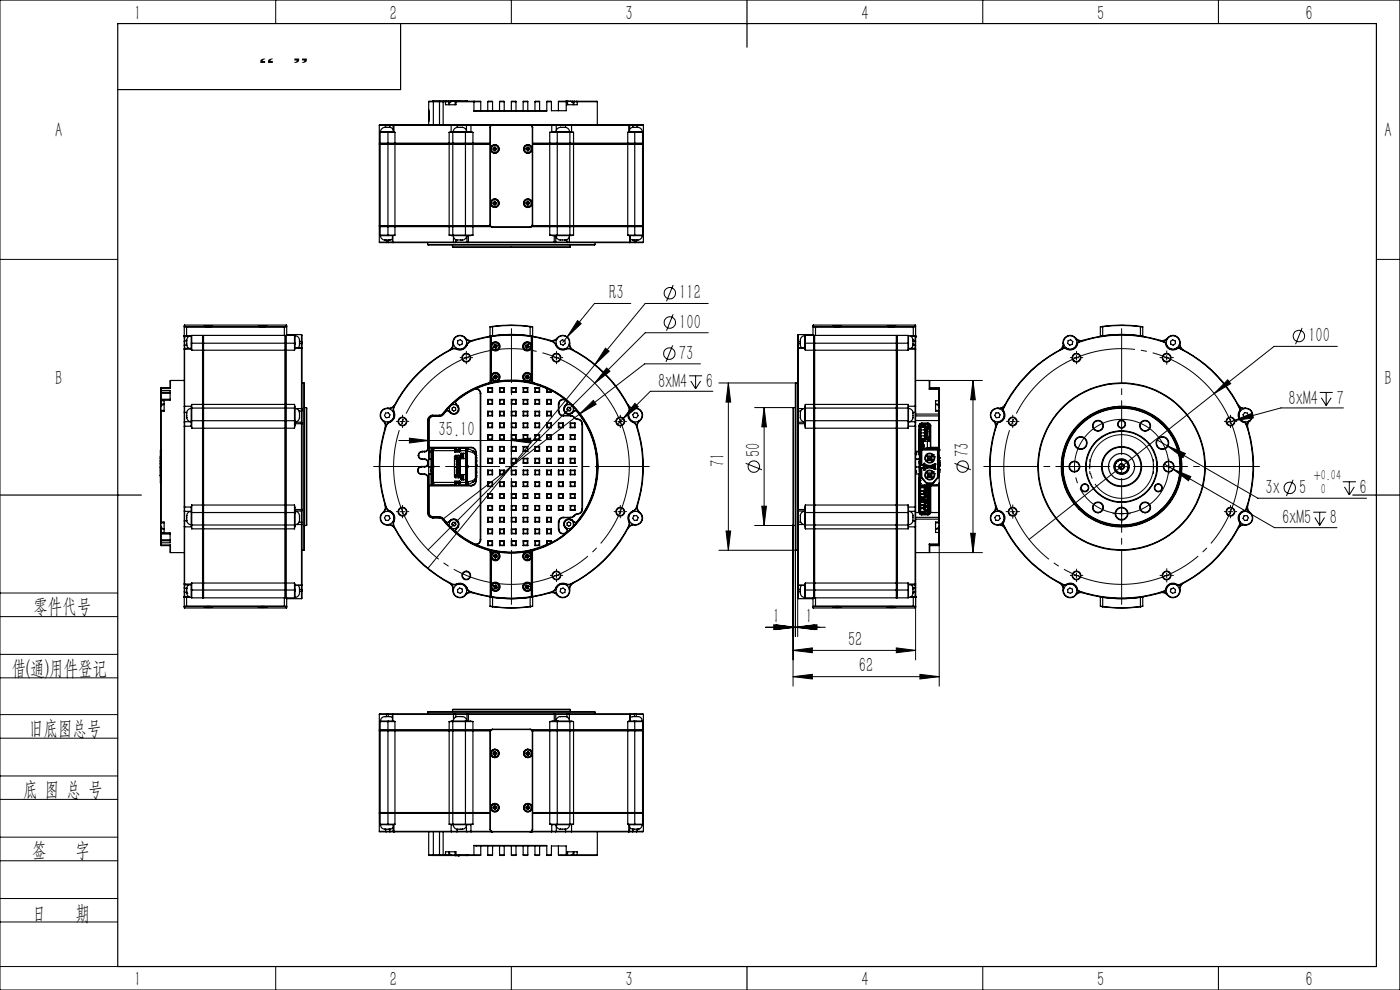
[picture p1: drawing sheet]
<svg xmlns="http://www.w3.org/2000/svg" width="297mm" height="210mm" viewBox="0 0 297 210" stroke-linecap="round" stroke-linejoin="round" font-family="sans-serif">
<defs><g id="words">
<g font-size="4.4">
<text x="28.5" y="4.1">1</text>
<text x="82.7" y="4.1">2</text>
<text x="132.7" y="4.1">3</text>
<text x="182.7" y="4.1">4</text>
<text x="232.7" y="4.1">5</text>
<text x="277" y="4.1">6</text>
<text x="11.7" y="29.1">A</text>
<text x="293.7" y="29.1">A</text>
<text x="129.2" y="63.5">R3</text>
<text x="144.1" y="63.5">112</text>
<text x="144.1" y="69.7">100</text>
<text x="144" y="76.3">73</text>
<text x="277.6" y="72.6">100</text>
<text x="11.7" y="81.6">B</text>
<text x="139.6" y="82.3">8xM4</text>
<text x="149.7" y="82.3">6</text>
<text x="293.7" y="81.6">B</text>
<text x="273.4" y="85.8">8xM4</text>
<text x="283.5" y="85.8">7</text>
<text x="93" y="92.6">35.10</text>
<text x="153.7" y="99" transform="rotate(-90 153.7 99)">71</text>
<text x="161.2" y="97" transform="rotate(-90 161.2 97)">50</text>
<text x="205.6" y="97" transform="rotate(-90 205.6 97)">73</text>
<text x="268.5" y="104.8">3x</text>
<text x="275.6" y="104.8">5</text>
<text x="288.4" y="104.8">6</text>
<text x="272" y="111.2">6xM5</text>
<text x="282.1" y="111.2">8</text>
<text x="7.1" y="130.1">零件代号</text>
<text x="164" y="132.2">1</text>
<text x="170.9" y="132.2">1</text>
<text x="179.9" y="137.1">52</text>
<text x="2.5" y="143.2">借(通)用件登记</text>
<text x="182.2" y="142.6">62</text>
<text x="6.2" y="155.8">旧底图总号</text>
<text x="4.9" y="168.9">底 图 总 号</text>
<text x="6.8" y="181.9">签</text>
<text x="16" y="181.9">字</text>
<text x="6.8" y="195.2">日</text>
<text x="16" y="195.2">期</text>
<text x="28.5" y="209.1">1</text>
<text x="82.7" y="209.1">2</text>
<text x="132.7" y="209.1">3</text>
<text x="182.7" y="209.1">4</text>
<text x="232.7" y="209.1">5</text>
<text x="277" y="209.1">6</text>
</g>
<g font-size="4.1">
<text x="58.3" y="10.4" transform="rotate(-180 58.3 10.4)">”</text>
<text x="65.5" y="10.4" transform="rotate(-180 65.5 10.4)">“</text>
</g>
<g font-size="3.1">
<text x="278.7" y="101.7">+0.04</text>
<text x="280.2" y="104.8">0</text>
</g>
</g></defs>
<g fill="none" stroke="#000" stroke-width=".21">
<path d="M0 0h297v210h-297zM58.5 0v5M108.5 0v5M208.5 0v5M258.5 0v5M0 55h25M292 55h5M98.4 75.9h1M98.9 75.4v1M117.5 75.9h1M118 75.4v1M122.5 68l.8 .6-3 2.9z"/>
<path d="M126.2 77.3l-35.5 43.3M128.4 73.9l.8 .6-3 2.8zM128.7 78.1l.7 .7-3.2 2.5zM133.8 64.4h-7.7l-6.7 8.2M142.7 73.3l-1.4 3.5M142.8 60.5l-1.4 3.4M142.8 66.7l-1.4 3.5M146.2 79.7h2.7M147.6 79.7v2.8M148.6 77.2h-11.8l-13.9 10.6M150.2 64.4h-13.3l-10.7 12.9M150.2 70.6h-13.3l-46.1 46.1"/>
<path d="M227.9 75.9h.9M228.4 75.4v1M247 75.9h1M247.5 75.4v1M276.2 69.6l-1.4 3.4M283.7 73.5h-13.4l-12.7 10M84.6 93.4h30.2M84.9 89.4h1M85.4 88.9v1M86.9 92.9l4 .5-4 .6zM107.2 99h2.5M108.5 93.4l4.1-.5v1.1z"/>
<path d="M108.5 91.4v8.8M116 82.3a18.1 18.1 0 0 1 8.1 7.2M122.9 87.8l3-2.9 .6 .9zM122.9 87.8l-28.9 22.3M131.1 89.4h1M131.6 88.9v1M134.7 85.6l.7 .7-3.2 2.5zM146.5 80.8l1.1 1.7M148.6 80.8l-1 1.7M151.2 83h-13.2l-7 7M152.5 81.2h16.3M154.5 81.2l.5 4.1h-1z"/>
<path d="M154.5 81.2v35.5M158.2 98.3l3.4 1.4M160.1 86.5h8.2M162.1 86.5l.5 4h-1zM162.1 86.5v25M197.1 80.7h11.3M202.5 98.3l3.5 1.4M206.4 80.7l.5 4.1h-1zM206.4 80.7v36.5M214.3 89.4h1M214.8 88.9v1M230.7 99h1"/>
<path d="M231.2 98.5v1M236.7 99h2.5M237.9 97.7v2.5M244.2 99h1M244.7 98.5v1M245.5 93.3l2.2 1.3M247 98.5l23.4 13.4h13.2M247.4 99h1M247.7 94.6l3.8 1.6-.5 .9zM247.7 94.6l19.1 11.1h23.1M247.9 98.5v1M248.8 99.5l3.8 1.6-.5 .9z"/>
<path d="M257.6 83.5l-39.3 30.9M260.5 80.6l.6 .8-3.5 2.1zM260.5 89.4h1M261 88.9v1M261.8 89.2l3.8-1.5 .3 .9zM261.8 89.2l-1.6 .4M280 83.2h2.7M280.3 84.4l1 1.6M281.3 83.2v2.8M282.4 84.4l-1.1 1.6M285 86.5h-13.3l-9.9 2.7M84.9 108.5h1"/>
<path d="M85.4 108v1M131.1 108.5h1M131.6 108v1M152.5 116.7h16.3M154 112.6h1l-.5 4.1zM160.1 111.5h8.2M161.6 107.4h1l-.5 4.1zM168.2 111.4v34.1M168.7 116.6v18.4M197.1 117.2h11.3M199.2 115.3v30.2M205.9 113.1h1l-.5 4.1z"/>
<path d="M214.3 108.5h1M214.8 108v1M237.4 109h1M237.9 108.5v1M260.5 108.5h1M261 108v1M274.3 101.8l-1.4 3.4M278.6 108.6h2.7M278.9 109.8l1.1 1.6M280 108.6v2.8M281 109.8l-1 1.6M284.9 102.2h2.8"/>
<path d="M285.2 103.3l1 1.7M286.2 102.2v2.8M287.3 103.3l-1.1 1.7M0 138.8h25M0 125.8h25M0 130.8h25M117.5 122.1h1M118 121.6v1M162.4 133.1h12.7M164.1 132.5l4.1 .6-4.1 .5zM164.6 132.5l4.1 .6-4.1 .5zM168.2 138l4.1-.6v1.1z"/>
<path d="M168.2 138h26M168.7 133.1l4.1-.6v1.1zM169.2 133.1l4.1-.6v1.1zM169.2 124v11M190.1 137.4l4.1 .6-4.1 .5zM194.2 123.8v16.2M227.9 122.1h.9M228.4 121.6v1M247 122.1h1M247.5 121.6v1M0 143.8h25M0 156.6h25"/>
<path d="M0 151.6h25M168.2 143.5l4.1-.5v1zM168.2 143.5h31M195.2 143l4 .5-4 .5zM0 169.6h25M0 164.6h25M0 177.6h25M0 182.6h25M0 190.6h25M0 195.6h25M0 205h25M58.5 205v5"/>
<path d="M108.5 205v5M208.5 205v5M258.5 205v5"/>
<circle cx="142" cy="75" r="1.2"/>
<circle cx="142.1" cy="68.4" r="1.2"/>
<circle cx="142.1" cy="62.2" r="1.2"/>
<circle cx="275.5" cy="71.3" r="1.21"/>
<circle cx="159.9" cy="99" r="1.22"/>
<circle cx="204.2" cy="99" r="1.22"/>
<circle cx="273.6" cy="103.5" r="1.21"/>
</g>
<path d="M132.4 91.6a25 25 0 0 0-41.9-10 25 25 0 0 0 11.5 41.5 25 25 0 0 0 30.8-30.1l-.4-1.4M261.9 91.6a25 25 0 0 0-41.9-10 25 25 0 0 0 11.4 41.5 25 25 0 0 0 30.8-30.1l-.3-1.4" fill="none" stroke="#000" stroke-width=".21" stroke-dasharray="30.5 1.3 1.3 1.3" stroke-dashoffset="5.3" stroke-linecap="butt"/>
<path d="M244.4 97a6.8 6.8 0 0 0-11.3-2.7 6.8 6.8 0 0 0 3.1 11.2 6.8 6.8 0 0 0 8.3-8.2l-.1-.3" fill="none" stroke="#000" stroke-width=".21" stroke-dasharray="30.5 1.3 1.3 1.3" stroke-dashoffset="11.2" stroke-linecap="butt"/>
<path d="M247.5 96a10 10 0 0 0-16.7-4.1 10 10 0 0 0 4.3 16.6 10 10 0 0 0 12.6-11.6l-.2-.9" fill="none" stroke="#000" stroke-width=".21" stroke-dasharray="30.5 1.3 1.3 1.3" stroke-dashoffset="1" stroke-linecap="butt"/>
<path d="M106 99h-26.8M108.5 96.5v-26.8M111 99h26.7M235.4 99h-26.7M237.9 96.5v-26.8M240.4 99h26.8M108.5 101.5v26.7M237.9 101.5v26.7" fill="none" stroke="#000" stroke-width=".21" stroke-dasharray="30.5 1.3 1.3 1.3" stroke-dashoffset="19"/>
<g fill="none" stroke="#000" stroke-width=".21" stroke-dasharray="30.5 1.3 1.3 1.3">
<path d="M97.9 75.9h-.3M98.9 74.9v-.4M98.9 76.9v.3M99.9 75.9h.4M117.1 75.9h-.4M118.1 74.9v-.4M118.1 76.9v.3M119.1 75.9h.3M227.4 75.9h-.3M228.4 74.9v-.4M228.4 76.9v.3M229.4 75.9h.3"/>
<path d="M246.5 75.9h-.4M247.5 74.9v-.5M247.5 76.9v.4M248.5 75.9h.4M84.4 89.4h-.3M85.4 88.4v-.3M85.4 90.4v.3M86.4 89.4h.3M130.6 89.4h-.3M131.6 88.4v-.3M131.6 90.4v.3M132.6 89.4h.3"/>
<path d="M213.9 89.4h-.4M214.9 88.4v-.3M214.9 90.4v.3M215.9 89.4h.3M230.2 99h-.5M231.2 98v-.5M231.2 100v.5M232.2 99h.5M243.7 99h-.5M244.7 98v-.5M244.7 100v.5M245.7 99h.5"/>
<path d="M246.9 99h-.5M247.9 98v-.6M247.9 100v.5M248.9 99h.6M260 89.4h-.3M261 88.4v-.3M261 90.4v.3M262 89.4h.4M84.4 108.5h-.3M85.4 107.5v-.3M85.4 109.5v.3M86.4 108.5h.3"/>
<path d="M130.6 108.5h-.3M131.6 107.5v-.3M131.6 109.5v.3M132.6 108.5h.3M213.9 108.5h-.5M214.9 107.5v-.4M214.9 109.5v.4M215.9 108.5h.4M236.9 109h-.8M237.9 108v-.9M237.9 110v.8M238.9 109h.9"/>
<path d="M260 108.5h-.3M261 107.5v-.3M261 109.5v.3M262 108.5h.4M117.1 122.1h-.4M118.1 121.1v-.4M118.1 123.1v.3M119.1 122.1h.3M227.4 122.1h-.3M228.4 121.1v-.4M228.4 123.1v.3M229.4 122.1h.3"/>
<path d="M246.5 122.1h-.4M247.5 121.1v-.5M247.5 123.1v.4M248.5 122.1h.4"/>
</g>
<g fill="none" stroke="#000" stroke-width=".25">
<path d="M25 5h267v200h-267zM85 5v14h-60M158.5 0v10M80.5 30.4h.1M80.5 26.6h1.3M80.5 30.6h.1M80.5 26.6v3.8M80.5 30.6v17.3M80.5 30.4l.1 .1M80.6 30.5h.2M80.6 30.5l-.1 .1M80.6 30.4h3.2"/>
<path d="M80.6 28.1h3.2M80.6 30.6h3.2M80.6 28.1v2.3M80.6 30.6v17.3M80.6 30.4l.2 .1M80.8 30.5h3.1M80.8 28l-.2 .1M80.8 30.5l-.2 .1M81.6 27a.76 .76 0 0 0-.8 1h2.8M81.6 27h.1M81.6 27h1.1M81.8 26.6h.9"/>
<path d="M81.8 26.6v.4M81.9 26.5h.8M81.9 26.5l-1.4 .1M81.9 26.5l-.1 .1M82.3 28v22M82.7 27h.1M82.7 26.6h.7M82.7 26.6v.4M82.7 27l.7 .4M82.7 26.5h.8M82.7 26.5v.1M83.4 26.6h.2"/>
<path d="M83.4 26.6v1.4M83.5 26.5h.1M83.5 26.5l-.1 .1M83.6 26.6h12.1M83.6 28l.2 .1M83.6 26.6v1.4M83.6 26.5h12.1M83.6 26.5v.1M83.8 30.4h11.5M83.8 30.6h11.5M83.8 28.1v2.3M83.8 30.6v17.3"/>
<path d="M83.8 30.4l.1 .1M83.9 30.5h11.5M83.9 30.5l-.1 .1M90.9 21.6h3.1M90.9 23.3l.2 .5M90.9 25.2v1.3M90.9 23.3v.5M90.9 21.6v1.7M90.9 23.8v1.4M90.9 25.2h.2M90.9 23.8h.2M91 23.6v1.8"/>
<path d="M91.1 25.2l-.2 .5M91.1 23.8v1.4M91.8 21.4h.1M91.8 21.4l7.4 .1M91.8 21.4v.1M91.9 21.5l-1 .1M91.9 21.5v5M91.9 21.5h1.3M93.2 21.5h.9M93.2 21.5v5M94 21.6h.5M94 21.6v4.9"/>
<path d="M94.1 21.5h.5M94.1 21.5l-.1 .1M94.5 21.6v.6h2.2v-.6M94.5 21.6h.7M94.6 21.5h.5M94.6 21.5l-.1 .1M95.1 21.5h.5M95.1 21.5l.1 .1M95.2 21.6h.5M95.2 21.6v.6M95.3 30.4h.8M95.3 28.1h.8"/>
<path d="M95.3 30.6h.8M95.3 28.1v2.3M95.3 30.6v17.3M95.3 30.4l.1 .1M95.4 30.5h.8M95.4 30.5l-.1 .1M95.6 21.5h1h-.8a.68 .68 0 0 0-.5 .7M95.6 21.5v.1M95.7 26.6h1.3M95.7 28l-.4 .1M95.7 26.6v1.4M95.7 26.5h1.2"/>
<path d="M95.7 26.5v.1M96.1 30.4h2.6M96.1 28.1h2.6M96.1 30.6h2.6M96.1 28.1v2.3M96.1 30.6v17.3M96.1 30.4l.1 .1M96.1 28h3.8M96.1 28h-.4M96.2 30.5h2.5M96.2 28l-.1 .1M96.2 30.5l-.1 .1"/>
<path d="M96.5 21.4v.1M96.6 21.6h.1M96.6 21.6v.6M96.6 21.4h.1M96.7 21.6h3.8M96.7 21.4h.7M96.7 21.4h.1M96.8 21.5h3.8M96.8 21.5l-.2 .1M96.8 21.5l-.1 .1M96.9 26.5h2.2M96.9 26.5l.1 .1"/>
<path d="M97 26.6h2M97 26.6v.4M97.1 27a.96 .96 0 0 0-1 1M97.1 27h.1M97.1 27h1M97.4 21.4h.1M97.5 21.4h.1M98 27a.96 .96 0 0 1 1 1M98.7 30.5h1.7M98.7 28v.1M98.7 30.5v.1M98.7 28.1h1.6"/>
<path d="M98.7 30.4h1.6M98.7 30.6h1.6M98.7 28.1v2.3M98.7 30.6v17.3M98.7 30.4v.1M98.9 21.4h.1M99 26.6h.9M99 26.6v1.1M99.1 26.5h.8M99.1 26.5l-.1 .1M99.9 26.6h4.2M99.9 26.6v1.4"/>
<path d="M99.9 28l.4 .1M99.9 26.5l4.2 .1M99.9 26.5v.1M100.3 30.4h3.7M100.3 30.6h3.7M100.3 28.1v2.3M100.3 30.6v17.3M100.3 30.4l.1 .1M100.4 30.5h3.6M100.4 30.5l-.1 .1M100.5 21.6h1.5M100.5 21.6v2"/>
<path d="M100.6 21.5l1.4 .1M100.6 21.5l-.1 .1M102 21.6v1.9M103.5 21.6v1.9M103.5 21.6h1M104 27v20.7M104 27h.1M104.1 26.6v.1M104.2 26.5h.1M104.2 26.5h.3M104.2 26.5l-.1 .1M104.5 26.5h8"/>
<path d="M104.5 26.5l-.3 .2-.2 .3M104.5 26.5l-.4 .1-.1 .4M104.5 21.6v1.9M104.5 26.5h.1M104.6 31.4l.3 .1v-.3h.2v.3h.3l-.1 .2h-.2v.3h-.3v-.3h-.2zM106 21.6v1.9M106 21.6h1M107 21.6v1.9M108.5 21.6v1.9M108.5 21.6h1M109.5 21.6v1.9M111 21.6v1.9"/>
<path d="M111 21.6h1M111.6 31.5h.2v-.3h.3v.3l.3-.1v.3h-.3v.3h-.2zM112 21.6v1.9M112.5 26.5l.3 .1 .2 .4M112.5 26.5h.2M112.5 26.5h.1M112.5 26.5l.3 .2 .1 .3M112.7 26.5h.1M112.7 26.5l.1 .1M112.9 26.6h4.2M112.9 26.6v.1M112.9 27h.1"/>
<path d="M112.9 27v20.7M113 30.4h3.6M113 30.5h3.6M113 30.6h3.6M113 27v20.7M113.5 21.6v1.9M113.5 21.6h1M114.5 21.6v1.9M116 21.6v2h-15.5M116 23.5l-15.5 .1M116 21.6h1M116.6 30.5h1.7"/>
<path d="M116.6 30.5v.1M116.6 28.1h1.6M116.6 30.4h1.6M116.6 30.6h1.6M116.6 28.1v2.3M116.6 30.6v17.3M116.6 30.4v.1M117 21.6v1.9h3.1v-1.9M117 26.5l-4.1 .1M117 26.5h.9M117 26.5l.1 .1M117.1 26.6h.9"/>
<path d="M117.1 28l-.5 .1M117.1 26.6v1.4M117.9 26.5h2.1M117.9 26.5l.1 .1M118 28a.96 .96 0 0 1 .9-1 1.66 1.66 0 0 1 1.9 .6v.4M118 26.6h2M118 26.6v1.1M118.2 30.4h2.7M118.2 28.1h2.7M118.2 30.6h2.7M118.2 28.1v2.3M118.2 30.6v17.3"/>
<path d="M118.2 30.4l.1 .1M118.3 30.5h2.5M118.3 28l-.1 .1M118.3 30.5l-.1 .1M118.5 21.6h1.6M118.5 21.6v1.9M120 26.6h1.2M120 26.6v.4M120 26.5h1.2M120 26.5v.1M120.1 21.5l-1.6 .1M120.1 21.5h.1"/>
<path d="M120.1 21.5v.1M120.1 21.6h.1M120.2 21.5h.1M120.2 21.5v.1M120.2 21.6v.6h2.2v-.6M120.2 21.6h.2M120.3 21.5h1.1M120.3 21.5h.7M120.3 21.5l.1 .1M120.4 21.6v.6M120.8 30.5h.8M120.8 28l.1 .1"/>
<path d="M120.8 30.5l.1 .1M120.8 28h-3.7M120.8 28h.4M120.9 28.1h.8M120.9 30.4h.8M120.9 30.6h.8M120.9 28.1v2.3M120.9 30.6v17.3M120.9 30.4l-.1 .1M121 21.5a.72 .72 0 0 1 .6 .7M121.2 26.5h12.1M121.2 26.5v.1"/>
<path d="M121.2 26.6h12.2M121.2 28l.5 .1M121.2 26.6v1.4M121.3 21.6h.4M121.4 21.5h.4M121.4 21.5v.1M121.6 30.5h11.5M121.6 30.5l.1 .1M121.7 30.4h11.5M121.7 30.6h11.5M121.7 28.1v2.3M121.7 30.6v17.3"/>
<path d="M121.7 30.4l-.1 .1M121.7 21.6h.7M121.7 21.6v.6M121.8 21.5h.6M121.8 21.5l-.1 .1M122.4 21.5l4.3 .1M122.4 21.5v.1M122.4 21.6h4.3M126.7 21.6v4.9M133.1 30.5h3.1M133.1 30.5l.1 .1M133.2 30.4h3.1"/>
<path d="M133.2 28.1h3.1M133.2 30.6h3.1M133.2 28.1v2.3M133.2 30.6v17.3M133.2 30.4l-.1 .1M133.3 26.5h.2M133.3 26.5l.1 .1M133.4 26.6h.2M133.4 28l-.2 .1M133.4 26.6v1.4M133.5 26.5h.7M133.5 26.5l.1 .1"/>
<path d="M133.6 26.6h.7M133.6 26.6v1.4M134.2 27h.9M134.2 26.5h.8M134.2 26.5l.1 .1M134.3 26.6v.4l-.7 .4M134.3 26.6h.8M134.7 28v22M135 26.5l1.5 .1M135 26.5l.1 .1M135.1 27a.82 .82 0 0 1 1 1h-2.7M135.1 26.6h1.4"/>
<path d="M135.1 26.6v.4M136.2 30.5h.2M136.2 28l.1 .1M136.2 30.5l.1 .1M136.3 30.4h.2M136.3 30.6h.2M136.3 28.1v2.3M136.3 30.6v17.3M136.3 30.4l-.1 .1M136.4 30.5l.1 .1M136.5 26.6v3.8M136.5 30.6v17.3"/>
<path d="M136.5 30.4l-.1 .1M80.5 51.4h1.5M80.5 51.4l1.6 .1M80.5 48.1h.1M80.5 47.9h.1M80.5 48.1v3.3M80.5 47.9l.1 .1M80.6 48h.2M80.6 48l-.1 .1M80.6 48.1h3.2M80.6 49.9h3.2M80.6 47.9h3.2"/>
<path d="M80.6 48.1v1.8M80.6 49.9l.2 .1M80.6 47.9l.2 .1M80.8 48h3.1M80.8 48l-.2 .1M82 51.4h.4M82 51.4l.1 .1M82 50.9v.5M82.1 51.5h.3M82.4 51.4h.9M82.4 50.9h.3M82.4 51.4v.1"/>
<path d="M82.4 50.9v.5M82.4 51.5h1M83.3 50.7l-.6 .2M83.3 51.4h.1M83.3 51.4l.1 .1M83.3 50v1.4M83.3 51.4h12.9M83.4 51.5h.1M83.4 51.5h12.8M83.8 49.9l-3 .1a.99 .99 0 0 0 1.3 .9h.3M83.8 48.1h11.5M83.8 47.9h11.5"/>
<path d="M83.8 48.1v1.8M83.8 47.9l.1 .1M83.9 48h11.5M83.9 48l-.1 .1M90.7 51.9h35.5M90.7 51.9l30.3 .1M90.7 51.5v.4M95.3 48.1h.8M95.3 49.9h.8M95.3 49.9l.8 .1M95.3 47.9h.8M95.3 48.1v1.8"/>
<path d="M95.3 47.9l.1 .1M95.4 48h.8M95.4 48l-.1 .1M96 52.4h25M96 52v.4M96.1 49.9h2.6M96.1 48.1h2.6M96.1 47.9h2.6M96.1 48.1v1.8M96.1 49.9l.1 .1M96.1 47.9l.1 .1M96.1 50a1.09 1.09 0 0 0 1.6 .9h.3a.96 .96 0 0 0 1-.9"/>
<path d="M96.2 48h2.5M96.2 48l-.1 .1M96.2 51.4h.5M96.2 51.4v.1M96.2 50.2v1.2M96.2 51.5h.4M96.6 51.5h2.6M96.7 51.4h2.4M96.7 50.8v.6M96.7 51.4l-.1 .1M98.7 48h1.7M98.7 48v.1"/>
<path d="M98.7 49.9h1.6M98.7 48.1h1.6M98.7 47.9h1.6M98.7 48.1v1.8M98.7 49.9v.1M98.7 47.9v.1M99.1 51.4h.3M99.1 51.4l.1 .1M99.1 50v1.4M99.2 51.5h.2M99.4 51.4h18.2M99.4 50v1.4"/>
<path d="M99.4 51.4v.1M99.4 51.5h18.1M100.3 49.9l-4.2 .1M100.3 48.1h3.8M100.3 47.9h3.7M100.3 48.1v1.8M100.3 47.9l.1 .1M100.4 48h3.7zM100.4 48l-.1 .1M104 47.7l.1 .4 .4 .1M104 47.7h.1M104 47.7l.2 .3 .3 .1"/>
<path d="M104.5 48.1h8M104.5 48.1v.1M104.5 48.2h8M104.6 42.9l.3 .1v-.3h.2v.3h.3l-.1 .2h-.2v.3h-.3v-.3h-.2zM111.8 42.7h.3v.3l.3-.1v.3h-.3v.3h-.2v-.3h-.3v-.2h.2zM112.5 48.1v.1M112.9 48.1h3.7M112.9 48h3.7zM112.9 47.7l-.1 .3-.3 .1M112.9 47.7h.1M113 47.9h3.6M113 47.7l-.2 .4-.3 .1"/>
<path d="M116.6 48h1.7M116.6 48v.1M116.6 49.9l4.2 .1M116.6 48.1h1.6M116.6 49.9h1.6M116.6 47.9h1.6M116.6 48.1v1.8M116.6 47.9v.1M117.5 51.5h.3M117.6 51.4h.3M117.6 50v1.4M117.6 51.4l-.1 .1"/>
<path d="M117.8 51.5h2.5M117.9 51.4h2.4M117.9 51.4l-.1 .1M117.9 50v1.4M118 50a.96 .96 0 0 0 .9 .9h.9M118.2 49.9h2.7M118.2 48.1h2.7M118.2 47.9h2.7M118.2 49.9l.1 .1M118.2 48.1v1.8M118.2 47.9l.1 .1M118.3 48h2.5"/>
<path d="M118.3 48l-.1 .1M119.8 50.9h.1M120.3 51.4h.5M120.3 50.8v.6M120.3 51.4v.1M120.3 51.5h.4M120.7 51.5h12.9M120.8 48h.8M120.8 51.4h12.8M120.8 48l.1 .1M120.8 51.4l-.1 .1M120.8 50.2v1.2"/>
<path d="M120.8 50a.96 .96 0 0 1-.9 .9M120.9 48.1h.8M120.9 49.9h.8M120.9 47.9h.8M120.9 49.9l-.1 .1M120.9 48.1v1.8M120.9 47.9l-.1 .1M121 52v.4M121.6 48h11.5M121.6 48l.1 .1M121.7 49.9l-.9 .1M121.7 48.1h11.5"/>
<path d="M121.7 47.9h11.5M121.7 48.1v1.8M121.7 47.9l-.1 .1M126.2 51.9l-5.2 .1M126.2 51.5v.4M133.1 48h3.1M133.1 48l.1 .1M133.2 49.9l2.9 .1a.76 .76 0 0 1-.7 .9h-.8M133.2 48.1h3.1M133.2 49.9h3.1M133.2 47.9h3.1M133.2 48.1v1.8"/>
<path d="M133.2 47.9l-.1 .1M133.6 51.5h.1M133.6 51.5h.9M133.6 51.4h.1M133.6 50v1.4M133.6 51.4v.1M133.7 50.7l.4 .2h.5M133.7 51.4h.9M133.7 51.4l-.1 .1M133.7 50v1.4M134.5 51.5h.4M134.6 51.4h.4"/>
<path d="M134.6 51.4l-.1 .1M134.6 50.9v.5M135 51.4h1.5M135 51.4l-.1 .1M135 50.9v.5M135 50.9h.3M136.2 48h.2M136.2 48l.1 .1M136.3 48.1h.2M136.3 47.9h.2M136.3 48.1v1.8M136.3 49.9l-.1 .1"/>
<path d="M136.3 47.9l-.1 .1M136.4 48l.1 .1M136.5 51.4l-1.6 .1M136.5 48.1v3.3M136.5 47.9l-.1 .1M39.1 71.3h.1M39.1 71.4h.1M39.1 71.2v.2M39.1 69.3h21.7M39.1 71.2l1.1 .1M39.1 74.1v12.1M39.1 74v.1"/>
<path d="M39.1 73.2v.8M39.1 72.4v.8M39.1 71.4v1M39.1 69.3v1.9M39.1 71.2v.1M39.2 73.2h.4l.4 .7M39.2 71.3h.1M39.2 69.2l.4 .1M39.2 71.3h.4M39.2 69v.2M39.2 69l-.1 .3M39.2 74.1v12.1"/>
<path d="M39.2 73.9v.2M39.2 73.2v.7M39.2 72.3v.9M39.2 71.3v1M39.2 69h21.5M39.2 73.9h1.4M39.2 74.1h1.4M39.2 72.3h.4M39.2 73.9l-.1 .1M39.2 71.3l-.1 .1M39.2 69.2l-.1 .1M39.2 74.1h-.1"/>
<path d="M39.2 73.2h-.1M39.2 72.3l-.1 .1M39.6 69.3h20.7M39.6 71.3h.5M39.6 69.3v2M39.6 72.3v.9M40.6 71.2a.97 .97 0 0 0-1 1.1M40.6 71.2v2.9M40.6 72.8h.1M40.6 74.1l.1 .2M40.7 72.8v1.5M40.7 71.1v1.7"/>
<path d="M40.7 72.8h2.3M40.7 71.1h2.3M40.7 74.3h2.3M40.7 71.1l-.1 .2M43 74.3v11.5M43 72.8v1.5M43 71.1v1.7M43 71.1l.1 .2M43 74.3l.1 .1M43.1 74.4v11.4M43.1 72.8v1.6M43.1 71.3v1.5"/>
<path d="M43.1 72.8h-.1M43.1 72.8h.1M43.2 74.3v11.5M43.2 72.8v1.5M43.2 71.1v1.7M43.2 72.8h17.3M43.2 71.1h17.3M43.2 74.3h17.3M43.2 71.1l-.1 .2M43.2 74.3l-.1 .1M43.4 69.2h1.7l-.9 .1-.9-.1h1.8M54.9 69.2h1.7l-.9 .1-.9-.1h1.8"/>
<path d="M60.3 69.3v1.8M60.5 74.3v11.5M60.5 72.8v1.5M60.5 71.1v1.7M60.5 71.1l.1 .2M60.5 74.3l.1 .1M60.6 74.4v11.4M60.6 72.8v1.6M60.6 71.3v1.5M60.6 72.8h.1M60.6 72.8h-.1M60.7 74.3v11.5"/>
<path d="M60.7 72.8v1.5M60.7 71.1v1.7M60.7 72.8h1.8M60.7 71.1h1.8M60.7 74.3h1.8M60.7 71.1l-.1 .2M60.7 74.3l-.1 .1M60.7 69.2l-.4 .1M60.7 69v.2M60.7 69l.1 .3M60.7 69.2l.1 .1M60.8 71h3.2"/>
<path d="M60.8 69.3v1.8M62.5 72.8v1.5M62.5 71.1v1.7M62.5 71.1l.1 .2M62.6 71.2a.97 .97 0 0 1 .9 .9v1.1l-.2 .6M62.6 71.2l-.1 3.1M62.6 73.8h1.4M62.6 72.8h-.1M63.5 72.2v.3M63.5 72.9h.5M63.5 72.5h.5M64 73.8v12.9"/>
<path d="M64 73.8h.1M64 72.9v.9M64 72.5v.4M64 71v1.5M64 71l.1 1.6M64 73.8l.1 .1M64 72.5l.1 .1M64 72.9h.1M64.1 73.9v12.8M64.1 73.9h.1M64.1 72.9v1M64.1 72.6v.3"/>
<path d="M95.7 74.1a28.2 28.2 0 0 0-12.1 12.1M95.7 74.1h.1M95.7 74.1a28.3 28.3 0 0 0-12.1 12.1M96.1 72.8a1.54 1.54 0 0 1-.8 1.5M96.1 72.8h.1M96.2 73l-.4 1M96.9 74.1l-.7-.1-.5 .1M97 74l-.8-.1-.5 .2M97 74l-.1 .1M97.1 72.3l.5-.2 .3 .1 .2 .2-.1 .6-.5 .2-.2-.1-.3-.2zM98.7 71.7a1.52 1.52 0 0 0 1.6 .5M98.7 71.7a1.49 1.49 0 0 0-1.7-.4 1.49 1.49 0 0 0-.9 1.5"/>
<path d="M98.7 71.7h.1M98.8 71.9l.7 .4h.3M99 73.2a1.44 1.44 0 0 1-2 .8M99 73.2h.1M99.1 73.2a1.62 1.62 0 0 1-2.2 .9M99.9 72.3l-.5 .3-.4 .6M99.9 72.3v.1M99.9 72.4l-.4 .2-.4 .6M104 69.3v2M104 71.4l-4.1 1M104 71.4v9.4M104.1 71.3l-4.2 1"/>
<path d="M104.1 77.8v.3M104.1 71.3l-.1 .1M104.1 71.3v10M104.1 71.3v.3M104.1 71.4l.1-.1v1.8M104.1 71.4a26.9 26.9 0 0 1 8.7 0M104.1 75.4v.3M104.1 71.4v9.7M104.2 79.5a.97 .97 0 0 1 1.6-.2 .97 .97 0 0 1-.3 1.6M104.2 79.5v.9M104.2 73.1v.8M104.2 73.1a.97 .97 0 0 1 1.5-.4 .97 .97 0 0 1 0 1.5 .97 .97 0 0 1-1.5-.3"/>
<path d="M104.2 73.9v5.6M104.5 69.2a28.8 28.8 0 0 1 8 0M104.5 69.2l-.5 .1M104.5 69.2v.1M104.5 71.2a28.3 28.3 0 0 1 8 0M104.5 69.3a28.3 28.3 0 0 1 8 0M104.5 71.2l-.5 .1M104.5 69.3h-.5M104.5 71.3a28.3 28.3 0 0 1 8 0M104.5 71.3h-.5M104.5 69.3v2M104.8 73.2h.6v.6h-.6l-.1-.3 .3-.1z"/>
<path d="M104.9 79.6h.2l.1 .2h.2l.1 .2-.2 .1v.2l-.5-.1-.1-.2 .3-.1zM111.5 79.8h.3v-.2h.3l-.1 .3 .3 .1-.1 .2-.6 .1 .1-.2-.3-.1zM111.6 73.2h.5l-.1 .2 .3 .1-.2 .3h-.5zM112.5 69.3h.5M112.5 71.2l.5 .1M112.5 71.3h.5M112.5 69.3v2M112.5 69.2l.5 .1M112.5 71.3h.2M112.5 69.2v.1M112.7 79.5a.97 .97 0 0 0-1.6-.2 .97 .97 0 0 0 .4 1.6M112.7 79.5v.9"/>
<path d="M112.7 73.1v.8M112.7 73.1a.97 .97 0 0 0-1.5-.4 .97 .97 0 0 0 0 1.5 .97 .97 0 0 0 1.5-.3M112.7 71.3l.1 .1M112.7 71.3v1.8M112.7 73.9v5.6M112.8 75.4l.1 .3M112.8 71.4v9.7M112.9 71.3l4.2 1M112.9 77.8l-.1 .3M112.9 71.3l.1 .1M112.9 71.3v10M112.9 71.3l-.1 .3"/>
<path d="M113 71.4l4 1M113 71.4v9.4M113 69.3v2M117 72.4l.4 .2 .5 .6M117.1 72.3l.4 .3 .5 .6M117.1 72.3l-.1 .1M117.9 73.2a1.62 1.62 0 0 0 2.1 .9M118 73.2a1.44 1.44 0 0 0 2 .8M118 73.2h-.1M118.2 71.9l-.7 .4h-.4M118.2 71.7a1.52 1.52 0 0 1-1.6 .5M118.2 71.7a1.49 1.49 0 0 1 1.8-.4 1.49 1.49 0 0 1 .9 1.5"/>
<path d="M118.2 71.7h.1M118.9 72.4l.4-.3 .5 .2 .1 .6-.4 .3-.6-.2zM120 74l.8-.1 .4 .2M120 74v.1M120 74.1l.8-.1 .4 .1M120.8 73l.4 1M120.8 72.8h.1M120.9 72.8a1.54 1.54 0 0 0 .8 1.5M121.2 74.1a28.3 28.3 0 0 1 12.1 12.1M121.2 74.1a28.2 28.2 0 0 1 12.2 12.1M121.2 74.1h.1M169.2 73.9v12.8"/>
<path d="M169.2 73.9h.1M169.2 72.9v1M169.2 72.6v.3M169.3 73.8v12.9M169.3 73.8h.1M169.3 72.9v.9M169.3 72.5v.4M169.3 71v1.5M169.3 71l-.1 1.6M169.3 73.8l-.1 .1M169.3 73.8h1.4M169.3 71h3.2"/>
<path d="M169.3 72.5l-.1 .1M169.3 72.9h-.1M169.3 72.9h.5M169.3 72.5h.5M169.8 73.2l.2 .6M169.8 72.9v.3M170.7 71.2a1.04 1.04 0 0 0-.9 1.4v.3M170.7 71.2l.2 3.1M170.7 72.8h.2M170.9 72.8v1.5M170.9 71.1v1.7M170.9 72.8h1.7"/>
<path d="M170.9 71.1h1.7M170.9 71.1l-.2 .2M170.9 74.3h1.7M172.5 69.3h21.7M172.5 69.3v1.8M172.5 69.2l.5 .1M172.5 69v.2M172.5 69v.3M172.5 69h21.7M172.5 69.2v.1M172.6 74.3v11.5M172.6 72.8v1.5"/>
<path d="M172.6 71.1v1.7M172.6 71.1l.1 .2M172.6 74.3l.1 .1M172.7 74.4v11.4M172.7 72.8v1.6M172.7 71.3v1.5M172.7 72.8h-.1M172.7 72.8h.1M172.8 74.3v11.5M172.8 72.8v1.5M172.8 71.1v1.7M172.8 72.8h17.3"/>
<path d="M172.8 71.1h17.3M172.8 71.1l-.1 .2M172.8 74.3h17.3M172.8 74.3l-.1 .1M173 69.3v1.8M173 69.3h20.7M176.7 69.2h1.8l-.9 .1-.9-.1M178.4 69.2h-1.7M188.2 69.2h1.8l-.9 .1-.9-.1h1.7M190.1 74.3v11.5M190.1 72.8v1.5M190.1 71.1v1.7"/>
<path d="M190.1 71.1l.2 .2M190.1 74.3l.2 .1M190.3 74.4v11.4M190.3 72.8v1.6M190.3 71.3v1.5M190.3 72.8h.1M190.3 72.8h-.2M190.3 74.3v11.5M190.3 72.8v1.5M190.3 71.1v1.7M190.3 72.8h2.4M190.3 71.1h2.4"/>
<path d="M190.3 71.1v.2M190.3 74.3h2.4M190.3 74.3v.1M192.7 72.8v1.5M192.7 71.1v1.7M192.7 71.1v.2M192.7 71.2a.91 .91 0 0 1 1 .9M192.7 71.2v2.9M192.7 73.9h1.4M192.7 74.1v.2M192.7 74.1h1.4M192.7 72.8h.1"/>
<path d="M193.2 71.3h.5M193.7 72.1h.1M193.7 73.2h.1M193.7 73.2l-.4 .7M193.7 72.1v1.1M193.7 72.2v.2M193.7 73.2h.4M193.7 72.3h.4M193.7 69.3v2M194 71.3h.1M194.1 71.3h.1M194.1 74.1v12.1"/>
<path d="M194.1 73.9v.2M194.1 73.2v.7M194.1 72.3v.9M194.1 71.3v1M194.1 73.9l.1 .1M194.1 71.3l.1 .1M194.1 74.1h.1M194.1 73.2h.1M194.1 72.3l.1 .1M194.2 69.2l-.5 .1M194.2 71.3h-.5M194.2 69v.2"/>
<path d="M194.2 69v.3M194.2 69.2v.1M194.2 71.3h.1M194.2 71.4h.1M194.2 71.2v.2M194.2 71.2l-1.1 .1M194.2 74.1v12.1M194.2 74v.1M194.2 73.2v.8M194.2 72.4v.8M194.2 71.4v1M194.2 69.3v1.9"/>
<path d="M194.2 71.2v.1M225.5 72.8a1.6 1.6 0 0 1-.7 1.5M225.5 72.8h.1M225.6 73.8a27.9 27.9 0 0 0-12.8 12.9M225.6 73.8l.6 .1M225.6 73l-.1 .6-.3 .4M225.6 73.8l.1 .1M225.7 73.9a27.8 27.8 0 0 0-12.8 12.8M225.7 73.9h.4M226.2 73.9h-.1M226.6 72.3l.5-.2 .2 .1 .3 .3-.1 .5-.6 .2-.4-.4zM228.2 71.7a1.6 1.6 0 0 0 1.6 .5"/>
<path d="M228.2 71.7a1.49 1.49 0 0 0-1.8-.4 1.49 1.49 0 0 0-.9 1.5M228.2 71.7h-.1M228.2 71.9l1.1 .4M228.5 72.9a1.46 1.46 0 0 1-2.3 1M228.5 72.9h.1M228.6 72.9a1.59 1.59 0 0 1-2.5 1M228.8 72.5l-.3 .4M228.8 72.5a27.7 27.7 0 0 1 18.2 0M228.8 72.5l.1 .1M228.9 72.6l-.3 .3M228.9 72.6a27.5 27.5 0 0 1 18.1 0M233.4 69.3a32 32 0 0 1 9 0"/>
<path d="M233.4 69.3v2M233.9 69.2l-.5 .1M233.9 69.2a28.5 28.5 0 0 1 8 0M233.9 71.2l-.5 .1M233.9 71.2a28.5 28.5 0 0 1 8 0M233.9 71.3h-.5M233.9 69.2v2.1M241.9 69.2l.5 .1M241.9 71.2l.5 .1M241.9 71.3h.5M241.9 69.2v2.1M242.4 69.3v2"/>
<path d="M247 72.6l.3 .3M247 72.5l.4 .4M247 72.5v.1M247.3 72.9a1.59 1.59 0 0 0 2.5 1M247.4 72.9a1.46 1.46 0 0 0 2.3 1M247.4 72.9h-.1M247.6 71.9l-1 .4M247.7 71.7a1.6 1.6 0 0 1-1.6 .5M247.7 71.7a1.49 1.49 0 0 1 1.7-.4 1.49 1.49 0 0 1 .9 1.5M247.7 71.7h.1M248.3 72.4l.5-.3 .5 .2 .1 .6-.5 .3-.5-.2zM249.7 73.9h.1"/>
<path d="M250.2 73.9h-.4M250.2 73.9a27.8 27.8 0 0 1 12.8 12.8M250.2 73.8l-.5 .1M250.2 73.8a27.9 27.9 0 0 1 12.9 12.9M250.2 73l.2 .6 .2 .4M250.2 73.8v.1M250.3 72.8h.1M250.3 72.8a1.6 1.6 0 0 0 .8 1.5M34 95.6h.1M34 99.4h.1M34 98.2h.1M34 97.6h.1"/>
<path d="M34 97.4h.1M34 96.8h.1M34 99.1h.1M34 98.7h.1M34 98.1h.1M34 99.9h.1M34 99.6h.1M34 99.8h.1M34 99.6v.2M34 99.2v.1M34 99.3v.1M34 99.2h.1"/>
<path d="M34 99.3h.1M34 98.9v.2M34 98.9h.1M34 98.2v.1M34 98.3h.1M34 98.3v.1M34 98.4h.1M34 97.6v.1M34 97.7v.1M34 97.8h.1M34 97.9h.1M34 97.7h.1"/>
<path d="M34 97.1v.3zM34 96.8v.3zM34 97.1h.1M34 95.6v6.7M34.1 95.5h.1M34.1 87.3v23.4M34.1 87.2v.1M34.1 86v.4M34.1 85.1v.5M34.1 85v.1M34.1 84.8v.2M34.1 82.5v.4"/>
<path d="M34.1 83.1v.3M34.1 95.5l-.1 .1M34.1 83.1l2 .1M34.1 83.4h2M34.1 86l.1 .1M34.1 82.9v.2M34.1 83.4v1.4M34.1 85.6v.4M34.1 85.6l.1 .1M34.1 86.4v.8M34.2 87.2v23.5M34.2 85h.6v2.2h-.6"/>
<path d="M34.2 84.9v.1M34.2 82.8h1.9v2.1h-1.9M34.2 82.3v.5M34.2 87.1v.1M34.2 85v.7M34.2 84.7v.2M34.2 82.2h1.9M34.2 85.7h.6M34.2 87.1h.6M34.2 86.1h.1M34.2 87.1l-.1 .1M34.2 84.7h1.9"/>
<path d="M34.2 84.7l-.1 .1M34.2 87.2l-.1 .1M34.2 82.2v.1M34.2 82.8v1.9M34.2 85.7v.5M34.2 82.2l-.1 .3M34.2 85l-.1 .1M34.2 84.9l-.1 .1M34.2 82.3l-.1 .2M34.2 82.8l-.1 .1M34.8 85.8l-.4 .2-.3 .4M36.2 80.7v1.6h-2"/>
<path d="M36.2 80.7l-.1 1.6M36.2 80.7h2.9M39.1 90.4v17.1M39.1 89.6v.8M39.1 87.4v2.2M39.1 86.2v1.2M39.1 87.4l.1 .1M39.2 90.4v17.2M39.2 89.5v.9M39.2 87.5v2M39.2 86.2v1.3M39.2 90.4h1.4"/>
<path d="M39.2 86.2h1.4M39.2 89.5h1.1M39.2 87.5h.4M39.2 90.4h-.1M39.2 89.5l-.1 .1M39.2 86.2h-.1M39.6 87.6v.9a.96 .96 0 0 0 1 1M40.6 86.6a.96 .96 0 0 0-1 1M40.6 86.6v3.8M40.6 89.1l.1 .1M40.6 86.2v.4M40.6 90.4l.1 .4"/>
<path d="M40.7 86.6v2.6M40.7 89.2v1.6M40.7 85.8v.8M40.7 86.6h2.3M40.7 90.8h2.3M40.7 89.2h2.3M40.7 85.8h2.3M40.7 86.6l-.1 .1M40.7 85.8l-.1 .4M43 90.8v16.3M43 86.6v2.6M43 89.2v1.6"/>
<path d="M43 85.8v.8M43 86.6l.1 .1M43 90.8l.1 .1M43 85.8h.1M43.1 90.9v16.2M43.1 86.7v2.4M43.1 89.1v1.8M43.1 85.8v.9M43.1 89.1l-.1 .1M43.1 89.1l.1 .1M43.2 90.8v16.3M43.2 86.6v2.6"/>
<path d="M43.2 89.2v1.6M43.2 85.8v.8M43.2 86.6h17.3M43.2 90.8h17.3M43.2 89.2h17.3M43.2 85.8h17.3M43.2 86.6l-.1 .1M43.2 90.8l-.1 .1M43.2 85.8h-.1M60.5 90.8v16.3M60.5 86.6v2.6M60.5 89.2v1.6"/>
<path d="M60.5 85.8v.8M60.5 86.6l.1 .1M60.5 90.8l.1 .1M60.5 85.8h.1M60.6 90.9v16.2M60.6 86.7v2.4M60.6 89.1v1.8M60.6 85.8v.9M60.6 89.1l.1 .1M60.6 89.1l-.1 .1M60.7 90.8v16.3M60.7 86.6v2.6"/>
<path d="M60.7 89.2v1.6M60.7 85.8v.8M60.7 86.6h1.8M60.7 90.8h1.8M60.7 89.2h1.8M60.7 85.8h1.8M60.7 86.6l-.1 .1M60.7 90.8l-.1 .1M60.7 85.8h-.1M62.5 86.6v2.6M62.5 89.2v1.6M62.5 85.8v.8"/>
<path d="M62.5 85.8l.1 .8M62.5 86.6l.1 .1M62.6 86.6a.96 .96 0 0 1 .9 1v.9a.96 .96 0 0 1-.9 1M62.6 86.6l-.1 4.2M62.6 89.9h1.4M62.6 89.6h1.4M62.6 89.1l-.1 .1M62.8 86.7h1.2M63.4 87.2h.6M64 89.9v18.2M64 87.2v2.4M64 89.6v.3"/>
<path d="M64 86.7v.5M64 89.9h.1M64 89.6h.1M64 86.7h.1M64.1 89.9v18.1M64.1 87.1v2.5M64.1 89.6v.3M64.1 86.7v.4M64.1 81.2h.4M64.1 87.1l-.1 .1M64.5 81.2v35.5M64.5 81.2l.1 30.3"/>
<path d="M64.6 86.5h.4M65 86.5v25M81.2 89.2a1.45 1.45 0 0 1 .5 1.6M81.2 89.2h.1M81.4 89.3l.4 1M81.8 87.6h.6l.3 .4-.2 .5-.6 .1-.3-.4zM81.8 90.4a28.1 28.1 0 0 0 0 17.2M81.8 90.4h.1M81.9 90.4a27.9 27.9 0 0 0 0 17.1M82.3 86.6a1.51 1.51 0 0 0-1.6 .9 1.51 1.51 0 0 0 .5 1.7M82.3 86.6h.1M82.7 89.5l-.4 .2-.5 .7"/>
<path d="M82.7 89.5v.1M82.7 89.6l-.6 .4-.2 .4M83.5 87.5a1.49 1.49 0 0 1-.8 2M83.5 86.3l-1 .4M83.6 86.2a1.42 1.42 0 0 0-.1 1.3M83.6 86.2h.1M83.6 87.4a1.55 1.55 0 0 1-.9 2.2M83.6 87.4l-.1 .1M83.6 86.2l-.1 .5 .1 .7M83.8 85.8a1.44 1.44 0 0 1-1.5 .8M88.6 99.8a.84 .84 0 0 0 .8 .8M88.6 99.8h.1"/>
<path d="M88.7 99.8a.72 .72 0 0 0 .7 .7M88.7 96.6a.84 .84 0 0 0 .9 .9M88.7 96.6h.1M88.8 96.6a.73 .73 0 0 0 .8 .8M89.4 98.9a.84 .84 0 0 0-.8 .9M89.4 99.1a.72 .72 0 0 0-.7 .7M89.4 99.1h.7M89.4 98.9v.2M89.4 98.9h.7M89.6 95.8a.72 .72 0 0 0-.8 .8M89.6 95.7a.84 .84 0 0 0-.9 .9M89.6 95.7h.5"/>
<path d="M89.6 97.5h.5M89.6 97.4h.5M89.6 95.8h.5M89.6 95.7v.1M89.6 97.4v.1M90.1 97.4a.78 .78 0 0 1 .7 .7M90.1 97.5a.66 .66 0 0 1 .6 .6M90.1 95.7v.1M90.1 97.4v.1M90.1 98.9v.2M90.7 95.1a.66 .66 0 0 1-.6 .6M90.7 98.3a.66 .66 0 0 1-.6 .6"/>
<path d="M90.7 98.1h.1M90.7 95.1h.1M90.7 89.2v5.9M90.7 98.1v.2M90.7 89.2h.1M90.7 98.3h.1M90.8 95.1a.78 .78 0 0 1-.7 .7M90.8 98.3a.78 .78 0 0 1-.7 .8M90.8 89.2v5.9M90.8 98.1v.2M90.9 89.2h.1M90.9 89.2v19.5"/>
<path d="M90.9 99.1h.5M91 89.2v8.2M91 97.4l-.1 .1h.5M91 97.4h.4M91.4 95.7h-.5l.5 .1M91.4 95v8M91.5 99.5v.6M91.5 99.5h.1M91.6 99.5h-.1M91.6 99.5h.1M91.7 95v8M91.8 95.4h.1"/>
<path d="M91.8 95.1h.1M91.8 98.7h.1M91.8 99.2h.1M91.8 95.1v.5h4.7M91.8 95.1h5v.2M91.8 88.1a1.08 1.08 0 0 0-1.1 1.1M91.8 88.2a.96 .96 0 0 0-1 1M91.8 88.1h1.4M91.8 88.2h1.4M91.8 88.1v.1M91.8 95.1v7.8M91.9 88.3a.9 .9 0 0 0-.9 .9"/>
<path d="M91.9 88.3a.81 .81 0 0 0-1 .9M91.9 88.3h1.3M93.2 88.2v.1M93.9 87.7l-.7 .4M93.9 87.7l.1 .1M94 87.8l-.2 .3-.6 .1M94 87.8l-.3 .3h-.5M94 87.8l.1 .1M94.1 87.9l-.4 .3-.5 .1M94.5 87.2l-.5 .6M94.5 87.2l.1 .1M94.6 87.3l-.5 .6"/>
<path d="M95.1 87.2h-.3l-.2 .1M95.1 87.2l.5 .4M95.2 87.2l-.4-.1-.3 .1M95.2 87.2h-.1M95.2 87.2l.4 .3M95.3 95l.9 .1M95.3 95v.1M95.3 95h.1M95.6 87.5v.1M95.6 95v.1M95.6 95h.1M95.8 95v.1"/>
<path d="M95.9 86.6l.4-.2 .2 .1 .2 .1v.4l-.4 .2-.4-.2zM96.4 95.1h.1M96.5 95.7h1M96.5 95.5h1M96.5 95.6v.3h1v-.3M96.6 97.1l.3 .3M96.6 95.7h.1M96.6 95.5h.1M96.6 97.1h.1M96.7 97.1h.1M96.7 97.3h.1M96.7 85.7l.3 .4"/>
<path d="M96.7 97.1v.2M96.7 97h.1M96.7 85l-.1 .4 .1 .3M96.7 85l-2.2 2.2M96.7 97v.1M96.7 97l.2 .1M96.7 85l.1 .1M96.8 97v.1M96.8 97l-.1 .2 .3 .1h-.3M96.8 95.3h-.3v.3M96.8 95.3l-.1 .2M96.8 85.6l.3 .4"/>
<path d="M96.8 85.6l-.1 .1M96.8 97h.1M96.8 99.1h.1M96.8 85.1l-.1 .2 .1 .3M96.8 97h-.1M96.8 99.1v.1M96.8 97.1h.1M96.8 99v.1M96.8 97.9l.1 .1M96.8 98.5l.1 .2M96.8 98.5l.1 .1M96.8 99.3l.1 .1"/>
<path d="M96.8 99.6v.2M96.8 99.9h.6v.2h-.6M96.8 97.7v.2M96.8 98.3v.2M96.8 99.8h.1M96.8 99.9v.2M96.8 98.3h.3l-.3 .2M96.8 98.6h.1M96.8 97.7h.3l-.3 .2M96.8 98h.1M96.8 99h.1M96.8 99.2h.1"/>
<path d="M96.8 98.5h.1M96.8 97.9h.1M96.8 99.3h.1M96.8 99.6h.1M96.8 97.7h.1M96.8 99.9h.1M96.8 98.3h.1M96.9 96.8l-.3 .3M96.9 96.9l.2 .2M96.9 98v.1M96.9 97.9v.1M96.9 98.7h.1"/>
<path d="M96.9 98.6h.1M96.9 97.4h.1M96.9 96.8h.1M96.9 98h.1M96.9 97.1h.1M96.9 97.2h.1M96.9 97.9h.1M96.9 97.1v.1M96.9 99.6h.1M96.9 97v.1M96.9 99.6h-.1M96.9 97h.1"/>
<path d="M96.9 98.9l-.1 .1M96.9 98.9h.1M96.9 99.1l-.1 .2M96.9 99.6h.5v.2h-.6M96.9 98.1h.1M96.9 99.4h.1M96.9 99.1h.1M97 98.7h.1M97 98.1h.1M97 86.1a1 1 0 0 1 0 1.4 1 1 0 0 1-1.4 0M97 98.9h.4v.2l-.6 .1M97 98.9h.1"/>
<path d="M97 96.9l-.1 .2M97 96.9l-.1 .1M97 96.9h.1M97.1 99.2h.1M97.1 99.2h.3l-.1 .2h-.1M97.1 99.2v.1M97.1 86a1.1 1.1 0 0 1 0 1.5 1.1 1.1 0 0 1-1.5 .1M97.1 97.1l-.2 .3M97.1 99.3l.1 .1M97.1 86l-.1 .1M97.1 97.1h.1M97.1 99.3h.1"/>
<path d="M97.2 97.7h.1M97.2 98.3h.1M97.2 99.4h.1M97.2 98.1h.1M97.2 98.7h.1M97.2 97.7l-.3 .2M97.2 98.3l-.3 .3M97.2 97.6v.1M97.2 98.2v.1M97.2 98.2h.1M97.2 97.6h.1M97.3 99.4h.1"/>
<path d="M97.3 95.1h.1M97.3 95.5h.1M97.3 95.1h1.9v.5M97.3 95.1v.2h.2M97.3 95.1v.4M97.3 97.6h-.1M97.3 97.6l.1 .2M97.3 98.2l.1 .5h-.2M97.3 95.7h.1M97.3 97.6h.1M97.3 98.2h.1M97.4 97.8h.1"/>
<path d="M97.4 97.8l-.5 .3M97.4 98.4l-.5 .3M97.4 98.4h.1M97.4 95.5h.1M97.4 95.7h.1M97.4 97.9h.1M97.4 97.8v.3h-.2M97.4 98.5l-.2 .2M97.4 97.9l-.2 .2M97.5 95.3v.3M97.5 95.7h.1M97.5 95.5h.1"/>
<path d="M97.5 95.6h1.7M97.5 95.3v.2M97.6 96.8l-.3-.2h-.6l-.3 .2v4.3l.2 .2h.8l.2-.2M97.6 96.8h.1M97.6 96.8v4.3M97.8 96.5h.1M97.9 96.2h.1M97.9 97.2h.1M97.9 97.2h.5M97.9 96.2h.5M98.1 96.2v1M98.4 96.2h-.5l-.1 1.1h.6"/>
<path d="M98.4 96.2v1.1M98.4 96.2h.1M98.4 97.3h.1M98.8 96.2h.1M98.9 95.1v7.8M98.9 95.4v.8M98.9 95.1v.3M98.9 95.1h.1M98.9 95.4h.1M99.2 95.7l1 .2 .6 .4M99.2 95.2h.1M99.2 98.8h.1"/>
<path d="M99.2 99.1h.1M99.2 95.6v6.7M99.2 95.2v.4M99.2 95.2l1.5 .7M99.9 94.9a1.08 1.08 0 0 1 1.1 1.1M99.9 95a1.02 1.02 0 0 1 1 1M99.9 94.9h-9l9 .1M99.9 94.9v.1M100.2 95.6l.3 .2M100.5 95.8h.1M100.5 82.5l-2.4 1.5-1.4 1M100.5 82.5a1 1 0 0 1 1.5 .9"/>
<path d="M100.5 82.5l.1 .1M100.6 82.6l-2 1.1-1.8 1.4M100.6 82.6a.93 .93 0 0 1 1.3 .8M100.7 95.9l.1 .4M100.7 95.9l.2 .3M100.9 96.2v5.3M100.9 96.2v.3l-.1-.2M100.9 97.1h.1M100.9 96.7h.1M100.9 99.5h.1M100.9 99.9h.1M100.9 97h.1"/>
<path d="M100.9 97.5h.1M100.9 99h.1M100.9 99.2h.1M100.9 99.4h.1M100.9 98.6h.1M100.9 97.7h.1M100.9 97.8h.1M100.9 98.7h.1M100.9 98.8h.1M100.9 97.9h.1M100.9 98.9h.1M100.9 97.6h.1"/>
<path d="M100.9 98h.1M100.9 98.5h.1M100.9 98.1h.1M100.9 97.3h.1M100.9 96v6M100.9 96h.1M101 82.4a18.3 18.3 0 0 1 15 0M101 96v6M101.9 83.4v31.1M101.9 83.4h.1M102 83.4v31.1M103.5 99.7h1"/>
<path d="M103.5 94.7l.1 .1M103.5 99.7l.1 .1M103.5 84.7h1M103.5 87.2l.1 .1M103.5 98.2h1M103.5 84.7l.1 .1M103.5 95.7h1M103.5 94.7h1M103.5 93.2h1M103.5 82.2l.1 .1M103.5 92.2h1M103.5 90.7h1"/>
<path d="M103.5 82.2h1M103.5 97.2h1M103.5 89.7h1M103.5 88.2h1M103.5 87.2h1M103.5 83.2h1M103.5 85.7h1M103.5 92.2l.1 .1M103.5 82.2v1M103.5 84.7v1M103.5 87.2v1M103.5 89.7v1"/>
<path d="M103.5 92.2v1M103.5 94.7v1M103.5 97.2v1M103.5 99.7v1M103.5 97.2l.1 .1M103.5 89.7l.1 .1M103.6 99.8h.8M103.6 82.3v.8M103.6 84.8v.8M103.6 87.3v.8M103.6 89.8v.8M103.6 92.3v.8"/>
<path d="M103.6 94.8v.8M103.6 97.3v.8M103.6 99.8v.8M103.6 88.1h.8M103.6 87.3h.8M103.6 90.6h.8M103.6 89.8h.8M103.6 97.3h.8M103.6 98.1h.8M103.6 93.1h.8M103.6 92.3h.8M103.6 84.8h.8"/>
<path d="M103.6 93.1l-.1 .1M103.6 82.3h.8M103.6 83.1h.8M103.6 95.6h.8M103.6 94.8h.8M103.6 98.1l-.1 .1M103.6 95.6l-.1 .1M103.6 85.6h.8M103.6 90.6l-.1 .1M103.6 88.1l-.1 .1M103.6 85.6l-.1 .1M103.6 83.1l-.1 .1"/>
<path d="M103.7 81.2a18.8 18.8 0 0 0-9.8 6.5M103.7 81.2l.1 .1M103.8 81.3a18 18 0 0 0-9.8 6.5M104 80.8l-.3 .4M104 80.8v.3l-.2 .2M104.1 81.1h.1M104.2 80.4l.3 .3 .6 .3M104.2 81.1h.1M104.2 80.4v.7M104.4 82.3v.8M104.4 84.8v.8M104.4 87.3v.8"/>
<path d="M104.4 89.8v.8M104.4 92.3v.8M104.4 94.8v.8M104.4 97.3v.8M104.4 99.8v.8M104.4 93.1l.1 .1M104.4 95.6l.1 .1M104.4 90.6l.1 .1M104.4 88.1l.1 .1M104.4 85.6l.1 .1M104.4 98.1l.1 .1M104.4 83.1l.1 .1"/>
<path d="M104.5 92.2l-.1 .1M104.5 99.7l-.1 .1M104.5 97.2l-.1 .1M104.5 94.7l-.1 .1M104.5 82.2v1M104.5 84.7v1M104.5 87.2v1M104.5 89.7v1M104.5 92.2v1M104.5 94.7v1M104.5 97.2v1M104.5 99.7v1"/>
<path d="M104.5 87.2l-.1 .1M104.5 89.7l-.1 .1M104.5 82.2l-.1 .1M104.5 84.7l-.1 .1M105.1 81l-.9 .1M105.5 80.9a18.3 18.3 0 0 1 6 0M105.5 80.9l-.4 .1M106 94.7l.1 .1M106 99.7h1M106 97.2l.1 .1M106 84.7h1M106 92.2l.1 .1"/>
<path d="M106 98.2h1M106 87.2l.1 .1M106 95.7h1M106 94.7h1M106 93.2h1M106 84.7l.1 .1M106 92.2h1M106 82.2l.1 .1M106 90.7h1M106 82.2h1M106 82.2v1M106 84.7v1"/>
<path d="M106 87.2v1M106 89.7v1M106 92.2v1M106 94.7v1M106 97.2v1M106 99.7v1M106 97.2h1M106 89.7h1M106 88.2h1M106 87.2h1M106 83.2h1M106 85.7h1"/>
<path d="M106 99.7l.1 .1M106 89.7l.1 .1M106.1 82.3v.8M106.1 84.8v.8M106.1 87.3v.8M106.1 89.8v.8M106.1 92.3v.8M106.1 94.8v.8M106.1 97.3v.8M106.1 99.8v.8M106.1 99.8h.8M106.1 88.1h.8"/>
<path d="M106.1 87.3h.8M106.1 90.6h.8M106.1 89.8h.8M106.1 97.3h.8M106.1 98.1h.8M106.1 93.1h.8M106.1 92.3h.8M106.1 84.8h.8M106.1 90.6l-.1 .1M106.1 82.3h.8M106.1 83.1h.8M106.1 95.6h.8"/>
<path d="M106.1 94.8h.8M106.1 98.1l-.1 .1M106.1 95.6l-.1 .1M106.1 93.1l-.1 .1M106.1 85.6h.8M106.1 88.1l-.1 .1M106.1 85.6l-.1 .1M106.1 83.1l-.1 .1M106.9 82.3v.8M106.9 84.8v.8M106.9 87.3v.8M106.9 89.8v.8"/>
<path d="M106.9 92.3v.8M106.9 94.8v.8M106.9 97.3v.8M106.9 99.8v.8M106.9 83.1l.1 .1M106.9 85.6l.1 .1M106.9 90.6l.1 .1M106.9 93.1l.1 .1M106.9 98.1l.1 .1M106.9 95.6l.1 .1M106.9 88.1l.1 .1M107 89.7l-.1 .1"/>
<path d="M107 82.2v1M107 84.7v1M107 87.2v1M107 89.7v1M107 92.2v1M107 94.7v1M107 97.2v1M107 99.7v1M107 99.7l-.1 .1M107 84.7l-.1 .1M107 87.2l-.1 .1M107 92.2l-.1 .1"/>
<path d="M107 94.7l-.1 .1M107 97.2l-.1 .1M107 82.2l-.1 .1M108.5 97.2l.1 .1M108.5 99.7h1M108.5 99.7l.1 .1M108.5 82.2l.1 .1M108.5 84.7h1M108.5 94.7l.1 .1M108.5 92.2l.1 .1M108.5 98.2h1M108.5 95.7h1"/>
<path d="M108.5 94.7h1M108.5 93.2h1M108.5 87.2l.1 .1M108.5 92.2h1M108.5 84.7l.1 .1M108.5 90.7h1M108.5 82.2h1M108.5 82.2v1M108.5 84.7v1M108.5 87.2v1M108.5 89.7v1M108.5 92.2v1"/>
<path d="M108.5 94.7v1M108.5 97.2v1M108.5 99.7v1M108.5 97.2h1M108.5 89.7h1M108.5 89.7l.1 .1M108.5 88.2h1M108.5 87.2h1M108.5 83.2h1M108.5 85.7h1M108.6 99.8h.8M108.6 88.1h.8"/>
<path d="M108.6 82.3v.8M108.6 84.8v.8M108.6 87.3v.8M108.6 89.8v.8M108.6 92.3v.8M108.6 94.8v.8M108.6 97.3v.8M108.6 99.8v.8M108.6 87.3h.8M108.6 90.6h.8M108.6 89.8h.8M108.6 97.3h.8"/>
<path d="M108.6 98.1h.8M108.6 93.1h.8M108.6 92.3h.8M108.6 84.8h.8M108.6 88.1l-.1 .1M108.6 82.3h.8M108.6 83.1h.8M108.6 95.6h.8M108.6 94.8h.8M108.6 98.1l-.1 .1M108.6 95.6l-.1 .1M108.6 93.1l-.1 .1"/>
<path d="M108.6 90.6l-.1 .1M108.6 85.6h.8M108.6 85.6l-.1 .1M108.6 83.1l-.1 .1M109.4 82.3v.8M109.4 84.8v.8M109.4 87.3v.8M109.4 89.8v.8M109.4 92.3v.8M109.4 94.8v.8M109.4 97.3v.8M109.4 99.8v.8"/>
<path d="M109.4 83.1l.1 .1M109.4 98.1l.1 .1M109.4 95.6l.1 .1M109.4 93.1l.1 .1M109.4 90.6l.1 .1M109.4 88.1l.1 .1M109.4 85.6l.1 .1M109.5 89.7l-.1 .1M109.5 82.2v1M109.5 84.7v1M109.5 87.2v1M109.5 89.7v1"/>
<path d="M109.5 92.2v1M109.5 94.7v1M109.5 97.2v1M109.5 99.7v1M109.5 99.7l-.1 .1M109.5 97.2l-.1 .1M109.5 94.7l-.1 .1M109.5 92.2l-.1 .1M109.5 87.2l-.1 .1M109.5 84.7l-.1 .1M109.5 82.2l-.1 .1M111 99.7l.1 .1"/>
<path d="M111 99.7h1M111 82.2v1M111 84.7v1M111 87.2v1M111 89.7v1M111 92.2v1M111 94.7v1M111 97.2v1M111 99.7v1M111 84.7l.1 .1M111 84.7h1M111 97.2l.1 .1"/>
<path d="M111 94.7l.1 .1M111 98.2h1M111 95.7h1M111 94.7h1M111 93.2h1M111 92.2h1M111 87.2l.1 .1M111 90.7h1M111 82.2l.1 .1M111 82.2h1M111 97.2h1M111 89.7h1"/>
<path d="M111 88.2h1M111 87.2h1M111 83.2h1M111 85.7h1M111 89.7l.1 .1M111 92.2l.1 .1M111.1 99.8h.8M111.1 88.1h.8M111.1 87.3h.8M111.1 90.6h.8M111.1 89.8h.8M111.1 97.3h.8"/>
<path d="M111.1 98.1h.8M111.1 82.3v.8M111.1 84.8v.8M111.1 87.3v.8M111.1 89.8v.8M111.1 92.3v.8M111.1 94.8v.8M111.1 97.3v.8M111.1 99.8v.8M111.1 93.1h.8M111.1 92.3h.8M111.1 84.8h.8"/>
<path d="M111.1 85.6l-.1 .1M111.1 82.3h.8M111.1 83.1h.8M111.1 95.6h.8M111.1 94.8h.8M111.1 98.1l-.1 .1M111.1 95.6l-.1 .1M111.1 93.1l-.1 .1M111.1 90.6l-.1 .1M111.1 88.1l-.1 .1M111.1 85.6h.8M111.1 83.1l-.1 .1"/>
<path d="M111.5 80.9l.4 .1M111.9 85.6l.1 .1M111.9 82.3v.8M111.9 84.8v.8M111.9 87.3v.8M111.9 89.8v.8M111.9 92.3v.8M111.9 94.8v.8M111.9 97.3v.8M111.9 99.8v.8M111.9 95.6l.1 .1M111.9 93.1l.1 .1"/>
<path d="M111.9 90.6l.1 .1M111.9 88.1l.1 .1M111.9 83.1l.1 .1M111.9 98.1l.1 .1M111.9 81l.8 .1M112 99.7l-.1 .1M112 84.7l-.1 .1M112 82.2v1M112 84.7v1M112 87.2v1M112 89.7v1M112 92.2v1"/>
<path d="M112 94.7v1M112 97.2v1M112 99.7v1M112 97.2l-.1 .1M112 94.7l-.1 .1M112 87.2l-.1 .1M112 82.2l-.1 .1M112 92.2l-.1 .1M112 89.7l-.1 .1M112.7 80.4l-.2 .3-.6 .3M112.7 81.1h.1M112.7 80.4v.7"/>
<path d="M112.8 81.1h-.1M113 80.8l.2 .4M113 80.8v.3l.2 .2M113.2 81.2a18.4 18.4 0 0 1 13.7 17.8 18.4 18.4 0 0 1-13.7 17.8M113.2 81.3a18.3 18.3 0 0 1 13.6 17.7 18.3 18.3 0 0 1-13.6 17.7M113.2 81.2v.1M113.5 99.7h1M113.5 87.2l.1 .1M113.5 84.7h1M113.5 82.2v1M113.5 84.7v1M113.5 87.2v1"/>
<path d="M113.5 89.7v1M113.5 92.2v1M113.5 94.7v1M113.5 97.2v1M113.5 99.7v1M113.5 99.7l.1 .1M113.5 97.2l.1 .1M113.5 98.2h1M113.5 94.7l.1 .1M113.5 95.7h1M113.5 94.7h1M113.5 93.2h1"/>
<path d="M113.5 92.2l.1 .1M113.5 92.2h1M113.5 90.7h1M113.5 89.7l.1 .1M113.5 84.7l.1 .1M113.5 82.2l.1 .1M113.5 82.2h1M113.5 97.2h1M113.5 89.7h1M113.5 88.2h1M113.5 87.2h1M113.5 83.2h1"/>
<path d="M113.5 85.7h1M113.6 99.8h.8M113.6 88.1h.8M113.6 87.3h.8M113.6 90.6h.8M113.6 89.8h.8M113.6 97.3h.8M113.6 98.1h.8M113.6 93.1h.8M113.6 92.3h.8M113.6 84.8h.8M113.6 82.3h.8"/>
<path d="M113.6 83.1h.8M113.6 95.6h.8M113.6 94.8h.8M113.6 82.3v.8M113.6 84.8v.8M113.6 87.3v.8M113.6 89.8v.8M113.6 92.3v.8M113.6 94.8v.8M113.6 97.3v.8M113.6 99.8v.8M113.6 98.1l-.1 .1"/>
<path d="M113.6 95.6l-.1 .1M113.6 93.1l-.1 .1M113.6 90.6l-.1 .1M113.6 88.1l-.1 .1M113.6 85.6l-.1 .1M113.6 85.6h.8M113.6 83.1l-.1 .1M114.4 88.1l.1 .1M114.4 98.1l.1 .1M114.4 82.3v.8M114.4 84.8v.8M114.4 87.3v.8"/>
<path d="M114.4 89.8v.8M114.4 92.3v.8M114.4 94.8v.8M114.4 97.3v.8M114.4 99.8v.8M114.4 95.6l.1 .1M114.4 93.1l.1 .1M114.4 90.6l.1 .1M114.4 85.6l.1 .1M114.4 83.1l.1 .1M114.5 97.2l-.1 .1M114.5 99.7l-.1 .1"/>
<path d="M114.5 82.2l-.1 .1M114.5 82.2v1M114.5 84.7v1M114.5 87.2v1M114.5 89.7v1M114.5 92.2v1M114.5 94.7v1M114.5 97.2v1M114.5 99.7v1M114.5 94.7l-.1 .1M114.5 92.2l-.1 .1M114.5 89.7l-.1 .1"/>
<path d="M114.5 87.2l-.1 .1M114.5 84.7l-.1 .1M116 82.3l1 .5M116 82.3a18.5 18.5 0 0 0-15.5 .2M116 99.7h1M116 89.7l.1 .1M116 84.7h1M116 98.2h1M116 95.7h1M116 94.7h1M116 93.2h1M116 92.2h1"/>
<path d="M116 90.7h1M116 84.7l.1 .1M116 97.2h1M116 89.7h1M116 88.2h1M116 87.2h1M116 83.2h1M116 85.7h1M116 94.7l.1 .1M116 82.3v.9M116 84.7v1M116 87.2v1"/>
<path d="M116 89.7v1M116 92.2v1M116 94.7v1M116 97.2v1M116 99.7v1M116 97.2l.1 .1M116 99.7l.1 .1M116 82.3l.1 .2M116 87.2l.1 .1M116 92.2l.1 .1M116.1 82.5l.8 .4M116.1 99.8h.8"/>
<path d="M116.1 88.1h.8M116.1 87.3h.8M116.1 90.6h.8M116.1 89.8h.8M116.1 97.3h.8M116.1 98.1h.8M116.1 93.1h.8M116.1 92.3h.8M116.1 84.8h.8M116.1 83.1h.8M116.1 95.6h.8M116.1 94.8h.8"/>
<path d="M116.1 83.1l-.1 .1M116.1 85.6h.8M116.1 90.6l-.1 .1M116.1 82.5v.6M116.1 84.8v.8M116.1 87.3v.8M116.1 89.8v.8M116.1 92.3v.8M116.1 94.8v.8M116.1 97.3v.8M116.1 99.8v.8M116.1 95.6l-.1 .1"/>
<path d="M116.1 98.1l-.1 .1M116.1 85.6l-.1 .1M116.1 88.1l-.1 .1M116.1 93.1l-.1 .1M116.9 90.6l.1 .1M116.9 98.1l.1 .1M116.9 95.6l.1 .1M116.9 93.1l.1 .1M116.9 88.1l.1 .1M116.9 85.6l.1 .1M116.9 82.9v.2M116.9 84.8v.8"/>
<path d="M116.9 87.3v.8M116.9 89.8v.8M116.9 92.3v.8M116.9 94.8v.8M116.9 97.3v.8M116.9 99.8v.8M116.9 83.1l.1 .1M117 82.8l3.1 2.1M117 94.7l-.1 .1M117 97.2l-.1 .1M117 99.7l-.1 .1M117 92.2l-.1 .1"/>
<path d="M117 87.2l-.1 .1M117 84.7l-.1 .1M117 82.8v.4M117 84.7v1M117 87.2v1M117 89.7v1M117 92.2v1M117 94.7v1M117 97.2v1M117 99.7v1M117 89.7l-.1 .1M117 82.8l-.1 .1"/>
<path d="M118.5 87.2a1.02 1.02 0 0 0 1 1M118.5 99.7h1M118.5 92.2l.1 .1M118.5 98.2h1M118.5 99.7l.1 .1M118.5 95.7h1M118.5 94.7h1M118.5 97.2l.1 .1M118.5 93.2h1M118.5 92.2h1M118.5 94.7l.1 .1M118.5 90.7h1"/>
<path d="M118.5 97.2h1M118.5 89.7h1M118.5 87.2h.1M118.5 85.7h.1M118.5 85.7v1.5M118.5 89.7v1M118.5 92.2v1M118.5 94.7v1M118.5 97.2v1M118.5 99.7v1M118.5 89.7l.1 .1M118.6 87.2a.9 .9 0 0 0 .9 .9"/>
<path d="M118.6 99.8h.8M118.6 90.6h.8M118.6 89.8h.8M118.6 97.3h.8M118.6 98.1h.8M118.6 95.6l-.1 .1M118.6 93.1h.8M118.6 92.3h.8M118.6 98.1l-.1 .1M118.6 95.6h.8M118.6 85.7v1.5M118.6 89.8v.8"/>
<path d="M118.6 92.3v.8M118.6 94.8v.8M118.6 97.3v.8M118.6 99.8v.8M118.6 94.8h.8M118.6 93.1l-.1 .1M118.6 90.6l-.1 .1M119.4 93.1l.1 .1M119.4 89.8v.8M119.4 92.3v.8M119.4 94.8v.8M119.4 97.3v.8"/>
<path d="M119.4 99.8v.8M119.4 98.1l.1 .1M119.4 95.6l.1 .1M119.4 90.6l.1 .1M119.5 88.1h1.5M119.5 94.7l-.1 .1M119.5 99.7l-.1 .1M119.5 97.2l-.1 .1M119.5 92.2l-.1 .1M119.5 88.2h1.5M119.5 88.1v.1M119.5 89.7v1"/>
<path d="M119.5 92.2v1M119.5 94.7v1M119.5 97.2v1M119.5 99.7v1M119.5 89.7l-.1 .1M119.8 86a1.11 1.11 0 0 0 .1 1.6 1.11 1.11 0 0 0 1.5 0M119.8 86l.1 .1M119.9 86.1a1 1 0 0 0 .1 1.4 1 1 0 0 0 1.4 0M120.1 85a.92 .92 0 0 0-1-.1 .92 .92 0 0 0-.5 .8M120.1 85l.1 .1M120.1 84.9a1.01 1.01 0 0 0-1.1-.1 1.01 1.01 0 0 0-.5 .9M120.1 84.9l.1 .1"/>
<path d="M120.1 84.9v.1M120.2 85.1l.1 .2-.1 .3M120.2 85.6l-.4 .4M120.2 85.6l.1 .1M120.2 85l.2 .3-.1 .4M120.2 85l2.2 2.2M120.2 85v.1M120.3 85.7l-.4 .4M120.5 86.4h.4l.2 .4-.2 .4h-.5l-.1-.4zM121 99.7h1M121 94.7l.1 .1M121 98.2h1"/>
<path d="M121 95.7h1M121 94.7h1M121 99.7l.1 .1M121 93.2h1M121 92.2h1M121 97.2l.1 .1M121 90.7h1M121 97.2h1M121 89.7h1M121 89.7v1M121 92.2v1M121 94.7v1"/>
<path d="M121 97.2v1M121 99.7v1M121 89.7l.1 .1M121 92.2l.1 .1M121 88.1l.5 .1 .4 .3M121 88.2l.5 .2 .3 .2M121 88.1v.1M121.1 99.8h.8M121.1 90.6h.8M121.1 89.8h.8M121.1 97.3h.8M121.1 98.1h.8"/>
<path d="M121.1 93.1l-.1 .1M121.1 93.1h.8M121.1 92.3h.8M121.1 98.1l-.1 .1M121.1 95.6l-.1 .1M121.1 95.6h.8M121.1 94.8h.8M121.1 89.8v.8M121.1 92.3v.8M121.1 94.8v.8M121.1 97.3v.8M121.1 99.8v.8"/>
<path d="M121.1 90.6l-.1 .1M121.4 87.5v.1M121.7 87.2l.5-.1 .2 .1M121.7 87.2h.1M121.7 87.2l-.3 .3M121.8 88.6l.7 .4M121.8 87.2h.4l.2 .1M121.8 87.2l-.4 .4M121.9 88.5l.6 .4M121.9 95.6l.1 .1M121.9 89.8v.8M121.9 92.3v.8"/>
<path d="M121.9 94.8v.8M121.9 97.3v.8M121.9 99.8v.8M121.9 98.1l.1 .1M121.9 90.6l.1 .1M121.9 93.1l.1 .1M121.9 88.5l-.1 .1M122 92.2l-.1 .1M122 99.7l-.1 .1M122 97.2l-.1 .1M122 94.7l-.1 .1M122 89.7v1"/>
<path d="M122 92.2v1M122 94.7v1M122 97.2v1M122 99.7v1M122 89.7l-.1 .1M122.4 87.3a18.2 18.2 0 0 1 0 23.4M122.4 87.2a18.3 18.3 0 0 1 0 23.5M122.4 87.2v.1M122.5 88.9a1.08 1.08 0 0 1 1.1 1.1M122.5 89a1.03 1.03 0 0 1 1 1M122.5 88.9v.1M123.5 90h.1"/>
<path d="M123.5 90v18M123.6 90v18M133.2 85.8a1.44 1.44 0 0 0 1.5 .8M133.3 86.2l.2 .5-.1 .7M133.4 87.4a1.55 1.55 0 0 0 .8 2.2M133.4 87.4v.1M133.4 86.2a1.42 1.42 0 0 1 0 1.3M133.4 86.2h-.1M133.4 87.5a1.49 1.49 0 0 0 .9 2M133.4 86.3l1.1 .4M134.2 89.6l.6 .4 .2 .4M134.3 89.5l.4 .2 .4 .7"/>
<path d="M134.3 89.5l-.1 .1M134.6 87.6h.5l.3 .6-.4 .4-.6-.1-.2-.5zM134.7 86.6a1.51 1.51 0 0 1 1.5 .9 1.51 1.51 0 0 1-.5 1.7M134.7 86.6h.1M135 90.4a27.9 27.9 0 0 1 0 17.1M135.1 90.4a28.1 28.1 0 0 1 0 17.2M135.1 90.4h-.1M135.5 89.3l-.4 1M135.7 89.2h.1M135.7 89.2a1.45 1.45 0 0 0-.4 1.6M168.3 86.5v25M168.3 86.5h.4"/>
<path d="M168.8 81.2v35.5M168.8 81.2h.4M169.2 89.9v18.1M169.2 87.1v2.5M169.2 89.6v.3M169.2 86.7v.4M169.2 87.1l.1 .1M169.3 89.9v18.2M169.3 87.2v2.4M169.3 89.6v.3M169.3 86.7v.5M169.3 89.9h1.4"/>
<path d="M169.3 89.9h-.1M169.3 89.6h-.1M169.3 89.6h1.4M169.3 86.7h-.1M169.3 87.2h.6M169.3 86.7h1.2M169.8 87.6v.9a.96 .96 0 0 0 .9 1M170.7 86.6a.96 .96 0 0 0-.9 1M170.7 86.6l.2 4.2M170.7 89.1l.2 .1M170.9 86.6v2.6M170.9 89.2v1.6"/>
<path d="M170.9 85.8v.8M170.9 85.8l-.2 .8M170.9 86.6l-.2 .1M170.9 86.6h1.7M170.9 90.8h1.7M170.9 89.2h1.7M170.9 85.8h1.7M172.6 90.8v16.3M172.6 86.6v2.6M172.6 89.2v1.6M172.6 85.8v.8M172.6 86.6l.1 .1"/>
<path d="M172.6 90.8l.1 .1M172.6 85.8h.1M172.7 90.9v16.2M172.7 86.7v2.4M172.7 89.1v1.8M172.7 85.8v.9M172.7 89.1l-.1 .1M172.7 89.1l.1 .1M172.8 90.8v16.3M172.8 86.6v2.6M172.8 89.2v1.6M172.8 85.8v.8"/>
<path d="M172.8 86.6h17.3M172.8 86.6l-.1 .1M172.8 90.8h17.3M172.8 89.2h17.3M172.8 85.8h17.3M172.8 90.8l-.1 .1M172.8 85.8h-.1M190.1 90.8v16.3M190.1 86.6v2.6M190.1 89.2v1.6M190.1 85.8v.8M190.1 86.6l.2 .1"/>
<path d="M190.1 90.8l.2 .1M190.1 85.8h.2M190.3 90.9v16.2M190.3 86.7v2.4M190.3 89.1v1.8M190.3 85.8v.9M190.3 89.1v.1M190.3 89.1l-.2 .1M190.3 90.8v16.3M190.3 86.6v2.6M190.3 89.2v1.6M190.3 85.8v.8"/>
<path d="M190.3 86.6h2.4M190.3 86.6v.1M190.3 90.8h2.4M190.3 89.2h2.4M190.3 85.8h2.4M190.3 90.8v.1M190.3 85.8h.1M192.7 86.6v2.6M192.7 89.2v1.6M192.7 85.8v.8M192.7 86.6v.1M192.7 85.8v.4"/>
<path d="M192.7 86.6a.96 .96 0 0 1 1 1v.9a.96 .96 0 0 1-1 1M192.7 86.6v3.8M192.7 86.2v.4M192.7 90.4v.4M192.7 90.4h1.4M192.7 89.1v.1M192.7 86.2h1.4M193 89.5h1.1M193.7 87.5h.4M194.1 90.4v17.2M194.1 89.5v.9M194.1 87.5v2"/>
<path d="M194.1 86.2v1.3M194.1 90.4h.1M194.1 89.5l.1 .1M194.1 86.2h.1M194.2 96.4h.1M194.2 96.1h.1M194.2 96.2h.1M194.2 95.7h1v.3h-.1M194.2 99.1h.1M194.2 99.9h.1M194.2 90.4v17.1M194.2 89.6v.8"/>
<path d="M194.2 87.4v2.2M194.2 86.2v1.2M194.2 88.2h4.9M194.2 89.2h5M194.2 97.4l.9 .1h-.9M194.2 99.1h.9M194.2 95.8h.7M194.2 80.7h2.9M194.2 87.4l-.1 .1M194.2 87.8h4.9M194.9 90.3v5.5M194.9 90.3h.2"/>
<path d="M195.1 91.1h.1M195.1 91.3h.1M195.1 91.8h.1M195.1 91.9h.1M195.1 92.4h.1M195.1 92.5h.1M195.1 98.1h.1M195.1 93.2h.1M195.1 93.4h.1M195.1 92.3h.1M195.1 94.4h.1M195.1 93.5h.1"/>
<path d="M195.1 95h.1M195.1 95.1h.1M195.1 95.4h.1M195.1 96h.1M195.1 96v.5h.1M195.1 95.5h.1M195.1 95.7h.1M195.1 95.3v.1M195.1 95.7v.3M195.1 99.3v.3M195.1 98.3v.3M195.1 98.3h.1"/>
<path d="M195.1 98.7h.1M195.1 93.7h.1M195.1 92.6v.1M195.1 95.9h.1M195.1 92.7h.1M195.1 95.4v.1M195.1 98h.1M195.1 96.4h.1M195.1 96.1h.1M195.1 95.3h.1M195.1 96.5h.1M195.1 94.9h.1"/>
<path d="M195.1 92.2h.1M195.1 93.6h.1M195.1 98.2h.1M195.1 93.9h.1M195.1 94h.1M195.1 94.3h.1M195.1 92.8h.1M195.1 93.1h.1M195.1 94.7h.1M195.1 97.9h.1M195.1 91.7h.1M195.1 91.5h.1"/>
<path d="M195.1 92.6h.1M195.1 92.9h.1M195.1 96.2h.1M195.1 97.8h.1M195.1 93.3h.1M195.1 94.8h.3M195.1 94.7h.3M195.1 95.1h3.7M195.1 99.6h.1M195.1 95.4h.1v7.1M195.1 90.3v18.4M195.1 95.7l-.2 .1"/>
<path d="M195.1 90.4h1.1M195.1 93.3h1.1v.3M195.1 90.2h1.1M195.1 93.5h1.1M195.1 92h.1M195.1 92.1h.1M195.1 94.4h.3M195.1 95h.3M195.1 93.5l.3 .1M195.1 94.1h.1M195.1 94.5h.1M195.1 91.4h.1"/>
<path d="M195.1 93.2l.1 .1M195.1 90.2h.1M195.1 93.5l.1 .1M195.1 91.3v.1M195.1 94.4l.1 .1M195.1 95l.1 .1M195.1 90.2v3.3M195.1 94.3v.2M195.1 94.7v.4M195.1 94.8h.1M195.2 93.6l-.1 .1M195.2 94.7v.1"/>
<path d="M195.2 93.6h.1M195.2 90.4l-.1 .1zM195.2 90v.1M195.2 90.1l-.1 .1M195.2 96.4v1.6M195.2 93.9h.1M195.2 93.8h.1M195.2 94h.1M195.2 94.1h.1M195.2 94.1v.1M195.2 94.2h.1M195.2 94.3h.1"/>
<path d="M195.2 93.8v.5M195.2 90.1h1.9M195.2 93.8v.3M195.2 94.5h.2M195.2 94.5v.2M195.2 90.1h.1M195.2 90.4h.1M195.2 95.1h.1M195.2 98h.1M195.2 96.4h.1M195.2 98.3h.1M195.2 99.5h.1"/>
<path d="M195.2 98.4h.1M195.2 97.5h.1M195.2 96.8h.1M195.2 94.5h.1M195.3 89.9h.1M195.3 93.7v.1M195.3 93.7h.1M195.3 89.9v.2M195.3 89.9l-.1 .2M195.3 94.7h.1M195.3 94.4h.1M195.3 94h.1"/>
<path d="M195.3 95h.1M195.3 93.8h.1M195.3 94.1l-.1 .1M195.3 93.9h.1M195.3 93.1h1.3M195.3 90h.1M195.3 90.5h1.3M195.3 90.5v2.6M195.3 93.8v.3M195.3 90.5l.1 .1M195.3 91.1h.1M195.3 91.7h.1"/>
<path d="M195.3 92.4h.1M195.3 91.8h.1M195.3 94.2h.1M195.3 93.6h.1M195.3 90v.1M195.3 93.8v.2M195.3 94.2v.2M195.3 94.5v.2M195.3 94.8v.2M195.4 94.7h.1M195.4 94.8h.1M195.4 94.4h.1"/>
<path d="M195.4 94.5h.1M195.4 94h.1M195.4 94.2h.1M195.4 93.7h.1M195.4 93.8h.1M195.4 95h.1M195.4 93.7l-.3 .1M195.4 93.6h.1M195.4 90.6h1.1M195.4 90.6v2.4M195.4 93l-.1 .1M195.4 93h1.1"/>
<path d="M195.4 91.3h.1M195.4 91.9h.1M195.4 92.5h.1M195.4 93.7v1.4M195.4 90.1h.1M195.4 93.6l-.1 .1M195.4 91.1l-.1 .2M195.4 91.8l-.1 .1M195.4 92.4l-.1 .1M195.4 91.1h.1M195.4 91.8h.1M195.4 92.4h.1"/>
<path d="M195.5 98.7h.4M195.5 95.3h3.5M195.5 95.3v3.4M195.5 99.2v2.1M195.5 99.2h.4M195.5 95.3v.2M195.5 99.2v.1M195.5 90.4h.1M195.5 93.3h.1M195.5 90.1v.1M195.5 93.5l-.1 .1M195.5 90.1h.1"/>
<path d="M195.5 89.7a.6 .6 0 0 0-.6 .6M195.5 89.8l-.3 .2-.1 .3M195.5 89.7h1.3M195.5 95.5h3.4M195.5 89.7v.1M195.5 95.5v3.1M195.5 99.3v2M195.5 89.8h1.3M195.5 98.6v.1M195.5 98.6h.5l-.1 .1M195.6 89.9h.6M195.6 90.1h.6"/>
<path d="M195.6 89.8v.3M195.7 94.7h.1M195.7 93.6v1.5M195.7 93.7h.1M195.7 94.4h.1M195.7 94.8h.1M195.8 90.1h.1M195.8 89.9h.1M195.8 94.7v.1M195.8 93.7h.1M195.8 94.4h.1M195.8 93.6h.1"/>
<path d="M195.8 93.6v.1M195.8 94.4v.1M195.8 94.8h.1M195.8 94.7h.1M195.8 94.4l-.1 .1M195.8 89.8v.1M195.8 93.6v.8M195.8 94.8v.3M195.9 98.7v.5M195.9 99.2l.1 .1h-.5M195.9 90.1h.1M196 99.5h.1"/>
<path d="M196 98.5h.1M196 98.3v.5h2.4h-.7M196.1 91.1h.2M196.1 91.1l.2 .2M196.1 91.8l.2 .1M196.1 92.4l.2 .1M196.1 91.8h.2M196.1 92.4h.1M196.1 91.1h.1M196.1 91.8h.1M196.1 99.7h.1M196.1 91.9h.1"/>
<path d="M196.1 92.5h.1M196.1 92.3h.2M196.1 92.4h.2M196.1 91.1v.2h.2M196.1 91.7v.3h.2M196.1 92.3v.3h.2M196.1 91.7h.2M196.1 91.3h.1M196.1 91.7h.1M196.1 92.3h.1M196.2 90.1v.3M196.2 90.1h.1"/>
<path d="M196.2 90.4h.1M196.2 89.9h.1M196.2 97.4h.1M196.2 91.1h.1M196.2 91.8h.1M196.2 92.4h.1M196.3 90l-.1 .1M196.3 89.9h.1M196.3 89.8h.1M196.3 89.8v.1M196.3 90.9h.2M196.3 90.9v.1"/>
<path d="M196.3 89.8l-.1 .3M196.3 90.9v1.9M196.3 92.8h.2M196.3 90h.1M196.3 92.7h.3M196.3 91v1.7M196.3 91h.3M196.3 92.7v.1M196.4 91h.7v1.7h-.7zM196.5 91v1.7M196.5 92.1h.2M196.5 91.6h.2"/>
<path d="M196.5 92.7h.1M196.5 96.6l.4 .3v.5M196.5 96.6a.85 .85 0 0 0 .1 1.1l.3-.3M196.5 90.6v.3M196.5 92.8v.2M196.5 90.9l.1 .1M196.5 93l.1 .1M196.5 96.6l.4 .4M196.6 97.7l.1 .1M196.6 90.5v.5M196.6 92.7v.4M196.6 90.5l-.1 .1"/>
<path d="M196.6 92.7l-.1 .1M196.6 97.9a.85 .85 0 0 0 1.2 0M196.7 96.5l-.1 .1M196.7 97.8l-.1 .1M196.7 95h1M196.7 89.8v.3M196.7 91v1.7M196.7 93.6v1.5M196.7 91.6h.1M196.7 95.1h.1M196.7 95h.1M196.8 90.8v-.6h.2v.6"/>
<path d="M196.8 93.5v-.6h.2v.6M196.8 90.8h.2M196.8 93.5h.2M196.8 90.8h.1M196.8 93.5h.1M196.8 89.7a.6 .6 0 0 1 .6 .6M196.8 89.8l.4 .2 .2 .3M196.8 90.1h.1M196.8 89.7v.1M196.9 97.3v.1M196.9 97.4h.1M196.9 97v.4"/>
<path d="M196.9 90.1h.1M196.9 97h.1M197 97.4v.1M197 97.4h.1M197 97.5l-.4 .4M197 96.8h.5M197 97.5h.5M197 96.8l-.3-.3a.77 .77 0 0 1 1.1 0l-.3 .3M197 97.5h.1M197 96.8v.1M197 96.9h.4M197 97.5h.4"/>
<path d="M197 96.9l-.1 .1M197 97.5l-.3 .3M197 90.8h.1M197 93.5h.1M197.1 92.7h.1M197.1 80.7v1.8M197.1 80.7l.1 1.7M197.1 90.1l.1 3.5h-2M197.1 82.5h2M197.1 95v.1M197.1 90.1h.1M197.1 95.1h.1"/>
<path d="M197.1 95h.1M197.2 82.4l-.1 .1M197.2 82.2h1.9M197.2 82.4h1.9M197.3 95v.1M197.3 95h.1M197.4 95h1.7M197.4 90.3h.1M197.4 90.3v4.7M197.4 96.9l-.4 .5M197.4 94.9h1.8M197.4 97.5h.1"/>
<path d="M197.4 90.3v4.6M197.4 94.9v.1M197.4 97.5l.4 .3M197.5 97.5l.3 .4M197.5 96.8l-.1 .1M197.5 97.4l-.2 .1-.3-.1M197.6 97v.4M197.6 97.4l-.2 .1M197.6 97.4h.1M197.6 97h.1M197.7 98.8h.1M197.7 98.8h.7"/>
<path d="M197.7 99.3v-.2h.7h-2.4v.6M197.7 98.7v.1M197.7 95v.1M197.7 95h.1M197.8 99.1h.6M197.8 96.5l.1 .1M197.8 97.8v.1M197.9 97.7l-.1 .1M197.9 96.6l-.3 .3v.5M197.9 96.6a.85 .85 0 0 1 0 1.1l-.3-.3M197.9 96.6l-.3 .4M198 96.5h.1"/>
<path d="M198.3 99.5a1.58 1.58 0 0 0-2.2 .2M198.3 99.5v.1M198.3 99.5h.1M198.3 96.9h.1M198.3 99.6h.1M198.4 98.4l-.4 .3-.2-.1M198.4 98.5v-.1a1.93 1.93 0 0 1-2.4-.1l.1 1.4M198.4 99.5l-.1 .1M198.4 98.4v1.1M198.4 99.5h.1M198.4 98.5h.1M198.5 85.8l.7 .4v.9"/>
<path d="M198.5 85.7h.6M198.5 87.1h.6M198.7 95v.1M198.8 95.1l.2 .1 .2 .3v7l-.4 .4h-3.7M198.8 95.1l.4 .2M198.8 95.1h.1M198.9 95.5v5.8M199 95.3v6M199 95.3l-.1 .2M199.1 88.2v6.8M199.1 87.8v.4M199.1 82.5v2.5"/>
<path d="M199.1 85h-.6v2.2h.6M199.1 87.2v.6M199.1 87.1v.1M199.1 87.1l.1 .2M199.1 85v.7M199.1 95v.3M199.1 82.4v.1M199.1 82.4l.1 .1M199.1 82.2v.2M199.1 85.7v.5M199.1 82.2l.1 .3M199.1 88.2l.1 .1"/>
<path d="M199.1 87.8l.1 .1M199.1 87.2l.1 .1M199.1 85l.1 .1M199.1 82.5l.1 .1M199.2 95.3v.2M199.2 95.3h.1M199.2 88.3v.9M199.2 87.9v.4M199.2 87.3v.6M199.2 85.1v.5M199.2 82.6v2.5M199.2 94.9v.6"/>
<path d="M199.2 82.5v.1M199.2 96.8l.1 .3M199.2 98.1h.1M199.2 98.2h.1M199.2 99.1h.1M199.2 98.9h.1M199.2 99.6h.1M199.2 99.9h.1M199.2 98.3h.1M199.2 98.5h.1M199.2 97.7h.1M199.2 99.2h.1"/>
<path d="M199.2 98.7h.1M199.2 99h.1M199.2 99.4h.1M199.2 97.6l.1 .3M199.2 85.6v.7M199.2 89.2v5.7M199.2 94.9l-.1 .1M199.2 86l-.1 .1M199.2 85.6l-.1 .1M199.2 97.9h.1M199.2 97.6h.1M199.2 97.1h.1"/>
<path d="M199.2 98h.1M199.2 99.3h.1M199.2 99.8h.1M199.2 95.5h.1M199.3 97.1l-.1 .3M199.3 97.1h.1M199.3 97v.1M199.3 97.2h.1M199.3 99.1h.1M199.3 99v.1M199.3 99.1v.1M199.3 97.9v.1"/>
<path d="M199.3 98.5v.2M199.3 99.1v.2M199.3 99.3v.1M199.3 98h.1M199.3 99.6v.2M199.3 98.6h.1M199.3 98.9v.1M199.3 99.6h.1M199.3 98v.1M199.3 98.7h.1M199.3 98.9h.1M199.3 98.1h.1"/>
<path d="M199.3 99.2h.1M199.3 99.4h.1M199.3 98.2v.1M199.3 98.2h.1M199.3 99.8h-.1M199.3 99.9l-.1 .2M199.3 98.3v.3M199.3 97.7h.1M199.3 98.3h.1M199.3 99.9h.1M210.6 89.2a1.45 1.45 0 0 1 .5 1.6M210.7 89.2h-.1"/>
<path d="M210.9 89.3l.4 1M211.3 87.6h.5l.4 .4-.3 .5-.6 .1-.3-.5zM211.5 89.9a27.8 27.8 0 0 0 0 18.2M211.5 89.9h.1M211.6 89.9a27.6 27.6 0 0 0 0 18.1M211.7 86.6a1.52 1.52 0 0 0-1.5 .9 1.52 1.52 0 0 0 .4 1.7M211.7 86.6h.1M211.8 89.6l-.2 .3M211.8 89.6l-.3 .3M211.8 89.6h.1M212.8 86.7v.5M212.8 86.7h.1"/>
<path d="M212.8 87.2a1.54 1.54 0 0 1-1 2.4M212.9 86.7v.4M212.9 87.1a1.59 1.59 0 0 1-1.1 2.5M212.9 87.1l-.1 .1M213 86.3l-1.1 .4M213.2 85.8a1.37 1.37 0 0 1-1.5 .8M236.4 99l.1 .4M236.5 98.6l-.1 .4M236.5 99.4l.1 .3M236.6 98.2l-.1 .4M236.6 99.7l.3 .4M236.9 98l-.3 .2"/>
<path d="M237.2 97.7l-.3 .3M237.5 97.5l-.3 .2M237.7 98.4a.59 .59 0 0 1 .8 .3 .59 .59 0 0 1-.3 .8M237.7 98.4a.59 .59 0 0 0-.3 .8 .59 .59 0 0 0 .8 .3M237.7 98.4v.1M237.7 98.5a.5 .5 0 0 0-.2 .7 .5 .5 0 0 0 .6 .2M237.7 98.5a.5 .5 0 0 1 .7 .3 .5 .5 0 0 1-.3 .6M237.9 97.5h.4M237.9 97.5h-.4M238.1 99.4l.1 .1M238.3 97.5l.4 .2M238.7 97.7l.3 .2"/>
<path d="M239 97.9l.2 .3M239.2 99.7l-.2 .3M239.2 98.2l.2 .4M239.4 98.6v.4M239.4 99.3l-.2 .4M239.4 99v.3M262.6 85.8a1.37 1.37 0 0 0 1.5 .8M262.9 86.3l1 .4M263 87.1a1.59 1.59 0 0 0 1 2.5M263 87.1v.1M263 86.7v.4M263 87.2a1.54 1.54 0 0 0 1 2.4"/>
<path d="M263.1 86.7l-.1 .5M263.1 86.7h-.1M264 89.6l.3 .3M264 89.6l.4 .3M264 89.6h.1M264.1 87.5l.5 .1 .2 .6-.3 .4-.6-.1-.2-.5zM264.1 86.6a1.52 1.52 0 0 1 1.6 .9 1.52 1.52 0 0 1-.5 1.7M264.1 86.6h.1M264.3 89.9a27.6 27.6 0 0 1 0 18.1M264.4 89.9a27.8 27.8 0 0 1 0 18.2M264.4 89.9h-.1M265 89.3l-.5 1"/>
<path d="M265.1 89.2h.1M265.2 89.2a1.45 1.45 0 0 0-.5 1.6M0 105h30M34 102.3h.1M34 102.3l.1 .2M34 100.9h.1M34 101.1h.1M34 101v.1M34 100.8h.1M34 100.5h.1M34 100.1h.1M34 100.4h.1"/>
<path d="M34.1 110.8v.8a.68 .68 0 0 0 .7 .5M34.1 110.7l.1 .2M34.1 112.3v.6M34.1 112.9v.1M34.1 113v.2M34.1 115.1v.4M34.1 114.5v.3M34.1 114.5h2M34.1 113.2l.1 .1M34.1 110.7h.1M34.1 111.7v.6M34.1 113.2v1.3"/>
<path d="M34.1 114.8v.3M34.1 115.5l.1 .2M34.1 112.9l.1 .1M34.1 113h.1M34.1 115.1h.1M34.1 115.5l.1 .1M34.2 115.6h2v1.6M34.2 115.1v.5M34.2 113h1.9v2.1h-1.9M34.2 113h.1M34.2 110.7h.6v2.3h-.6M34.2 110.7v.2"/>
<path d="M34.2 112.2v.8M34.2 113v.3M34.2 115.7h1.9M34.2 112.2h.6M34.2 110.9h.6M34.2 111.8h.1M34.2 113.3h1.9M34.2 111.8v.4M34.2 113.3v1.8M34.2 115.6v.1M34.2 111.8l-.1 .1M34.2 112.2l-.1 .1"/>
<path d="M36.1 115.6l.1 1.6M36.1 114.7l-2 .1M36.2 117.2h2.9M39.1 107.5v.9M39.1 108.4v2.1M39.1 110.5v1.2M39.1 111.7v12.1M39.1 107.5l.1 .1M39.1 108.4l.1 .1M39.1 111.7l.1 .1M39.2 107.6v.9M39.2 108.5v2"/>
<path d="M39.2 110.5v1.3M39.2 111.8v12.1M39.2 107.6h1.4M39.2 111.8h1.4M39.2 108.5h1.1M39.2 110.5h.4M39.2 110.5h-.1M39.6 110.3a.96 .96 0 0 0 1 1M39.6 110.3v.1M39.6 109.4v.9M40.6 108.5a.9 .9 0 0 0-1 .9M40.6 111.3v.5"/>
<path d="M40.6 111.3l.1 .1M40.6 107.6v3.7M40.6 111.8l.1 .4M40.7 108.7v2.7M40.7 107.1v1.6M40.7 111.4v.8M40.7 108.7h2.3M40.7 111.4h2.3M40.7 107.1h2.3M40.7 112.2h2.3M40.7 107.1l-.1 .5M40.7 108.7l-.1 .1"/>
<path d="M43 108.7v2.7M43 107.1v1.6M43 111.4v.8M43 112.2v11.5M43 108.7l.1 .1M43.1 108.8v2.5M43.1 107.1v1.7M43.1 111.3v.8M43.1 112.1v11.5M43.1 111.3l-.1 .1M43.1 111.3l.1 .1M43.1 107.1h-.1"/>
<path d="M43.1 112.1l-.1 .1M43.1 107.1h.1M43.1 112.1l.1 .1M43.2 108.7v2.7M43.2 107.1v1.6M43.2 111.4v.8M43.2 112.2v11.5M43.2 108.7h17.3M43.2 111.4h17.3M43.2 107.1h17.3M43.2 112.2h17.3M43.2 108.7l-.1 .1"/>
<path d="M60.5 108.7v2.7M60.5 107.1v1.6M60.5 111.4v.8M60.5 112.2v11.5M60.5 108.7l.1 .1M60.6 108.8v2.5M60.6 107.1v1.7M60.6 111.3v.8M60.6 112.1v11.5M60.6 111.3l.1 .1M60.6 111.3l-.1 .1M60.6 107.1h.1"/>
<path d="M60.6 112.1l.1 .1M60.6 107.1h-.1M60.6 112.1l-.1 .1M60.7 108.7v2.7M60.7 107.1v1.6M60.7 111.4v.8M60.7 112.2v11.5M60.7 108.7h1.8M60.7 111.4h1.8M60.7 107.1h1.8M60.7 112.2h1.8M60.7 108.7l-.1 .1"/>
<path d="M62.5 107.1l.1 4.2M62.5 108.7v2.7M62.5 107.1v1.6M62.5 111.4v.8M62.5 108.7l.1 .1M62.6 108.5a.9 .9 0 0 1 .9 .9 1.78 1.78 0 0 1-.4 1.8l-.5 .1M62.6 111.3l-.1 .9M62.6 108.1h1.4M62.6 108.4h1.4M62.6 111.3l-.1 .1M62.8 111.3h1.2M63.4 110.8h.6"/>
<path d="M64 108.4v2.4M64 108.1v.3M64 111.3v12.8M64 110.8v.5M64 110.8h.1M64.1 108.3v2.5M64.1 108v.3M64.1 111.2v12.8M64.1 110.8v.4M64.1 116.7h.4M64.1 108l-.1 .1M64.1 108.3l-.1 .1"/>
<path d="M64.1 111.2l-.1 .1M64.6 111.5l-.1 5.2M64.6 111.5h.4M81.2 108.7a1.49 1.49 0 0 0-.4 1.8 1.49 1.49 0 0 0 1.5 .9M81.2 108.7v.1M81.7 107.1a1.5 1.5 0 0 1-.5 1.6M81.8 107.6l.4 .5 .5 .4M81.8 107.6l-.4 1M81.9 109.4h.6l.2 .6-.3 .4-.6-.1-.2-.5zM81.9 107.5l.2 .4 .6 .5M81.9 107.5l-.1 .1M82.3 111.4a1.54 1.54 0 0 1 1.5 .8"/>
<path d="M82.3 111.3v.1M82.5 111.3l1 .4M82.7 108.5a1.54 1.54 0 0 1 .8 2M82.7 108.4a1.55 1.55 0 0 1 .9 2.1M82.7 108.4v.1M83.5 110.5l-.1 .6 .2 .7M83.5 110.5h.1M83.6 111.8a28 28 0 0 0 12.1 12.1M83.6 110.5l-.1 .8 .1 .4M83.6 111.7a28 28 0 0 0 12.1 12.1M83.6 111.7v.1M89.4 100.6h.7"/>
<path d="M89.4 100.5h.7M89.4 100.5v.1M90.1 100.5a.85 .85 0 0 1 .7 .8M90.1 100.6a.73 .73 0 0 1 .6 .7M90.1 100.5v.1M90.7 108.8a1.08 1.08 0 0 0 1.1 1.1M90.7 101.3v7.5M90.7 108.8h.1M90.7 101.3h.1M90.8 108.8a.96 .96 0 0 0 1 1M90.8 101.3v7.5M90.9 108.7a1.02 1.02 0 0 0 1 1"/>
<path d="M90.9 108.7h.1M90.9 100.5h.5M91 108.7a.97 .97 0 0 0 .9 .9M91 103v5.7M91 103l-.1 .1h9M91 103h8.9M91.5 100.1h.1M91.6 100.1h.1M91.8 102.9h.1M91.8 102.5h.1M91.8 102.6h.1M91.8 109.8v.1"/>
<path d="M91.8 109.8h1.4M91.8 109.9h1.4M91.9 109.7h1.3M91.9 109.6h1.3M91.9 109.6v.1M93.2 109.8l.8 .4M93.2 109.9l.4 .1 .3 .2M93.2 109.8v.1M93.2 109.6l.5 .1 .4 .4M93.2 109.7l.5 .1 .3 .3M93.2 109.6v.1M93.9 110.2a18.6 18.6 0 0 0 9.8 6.6"/>
<path d="M94 110.1l.5 .6M94 110.2a18.1 18.1 0 0 0 9.8 6.5M94 110.2h-.1M94.1 110.1l.5 .6M94.1 110.1h-.1M94.5 110.7l.4 .2 .3-.1M94.5 110.7l2.2 2.3M94.6 110.7l.2 .1 .3-.1M94.6 110.7h-.1M95.1 110.7l.1 .1M95.6 110.3a1.1 1.1 0 0 1 1.4 .1 1.1 1.1 0 0 1 .1 1.5M95.6 110.3l-.5 .4"/>
<path d="M95.6 110.3v.1M95.6 110.4a1 1 0 0 1 1.4 0 1 1 0 0 1 0 1.4M95.6 110.4l-.4 .4M95.6 102.9h.1M95.8 102.9h.1M96.1 110.8h.4l.2 .4-.2 .3h-.4l-.3-.3zM96.4 102.9h.1M96.5 102.3h-4.7v.6M96.5 102.3v.3h.3M96.5 102.2h1M96.5 102.5h1M96.5 102.5h1v.1"/>
<path d="M96.5 102.3v-.2h1v.2M96.6 100.7l.8-.2v.6l-.7-.1 .3-.1M96.6 100.7v.2M96.6 102.2h.1M96.6 102.5h.1M96.6 100.9h.1M96.6 100.7h.1M96.7 112.2a.51 .51 0 0 0 0 .8M96.7 102.5h.1M96.7 112.2l.1 .1M96.7 113l1.4 1 2.4 1.4M96.8 112.3l-.1 .4 .1 .2"/>
<path d="M96.8 102.6v.3h-5M96.8 102.2h-.1M96.8 102.5h.1M96.8 102.5v.1M96.8 112.9l1.8 1.3 2 1.1M96.8 112.9l-.1 .1M96.8 100.1h.6v.3h-.6M96.8 100.1v.3M96.8 100.4h.1M96.8 100.1h.1M97 111.8l-.3 .4M97 111.8l.1 .1"/>
<path d="M97 100.9h.1M97 100.9h-.4M97.1 111.9l-.3 .4M97.3 102.9h.1M97.3 102.5h.1M97.3 102.2h.1M97.3 102.5v.4M97.4 102.5h-.1M97.4 102.2h.1M97.4 102.5h.1M97.4 100.8l-.3 .1h.3M97.5 102.5h.1"/>
<path d="M97.5 102.2h.1M97.5 102.6h-.2v.3M97.5 102.3v.3M97.5 102.3h1.7M97.6 101.1h.1M97.9 101.7h.1M97.9 100.7h.1M97.9 100.7h.5M97.9 101.7h.5M98.1 100.7v1M98.4 100.7h-.6v1.1h.6M98.4 100.7v1.1"/>
<path d="M98.4 100.7h.1M98.4 101.8h.1M98.8 101.8h.1M98.9 101.8v.7M98.9 102.5v.4M98.9 102.9h.1M98.9 102.5h.1M99.2 102.3v.6h-1.9M99.2 102.3v.4M99.2 102.7v.1M99.3 102.2v.2M99.9 103v.1"/>
<path d="M100.5 102.2h.1M100.5 102.2l-.3 .1M100.5 102.8h.1M100.5 102.8l-.2 .1M100.5 115.4a18.3 18.3 0 0 0 15.5 .2M100.6 115.3l-.1 .1M100.7 102l-1 .6-.5 .1M100.8 101.6l-.6 .4-1 .2M100.8 101.6l-.1 .4M100.9 101.5v.2M100.9 101.7l-.2 .3M100.9 101.5l-.1 .1"/>
<path d="M100.9 100.3h.1M100.9 102a.96 .96 0 0 1-1 1M100.9 100h.1M100.9 100.1h.1M100.9 100.4h.1M100.9 100.8h.1M100.9 101.2h.1M100.9 101.3h.1M100.9 100.9h.1M100.9 101h.1M100.9 101.1h.1M100.9 100.2v.1"/>
<path d="M100.9 102h.1M101 115.5a18 18 0 0 0 15 0M101 102a1.08 1.08 0 0 1-1.1 1.1M101.9 114.5a.9 .9 0 0 1-1.3 .8M101.9 114.5h.1M102 114.5a1.04 1.04 0 0 1-1.5 .9M103.5 100.7h1M103.5 108.2h1M103.5 107.2h1M103.5 114.7h1M103.5 102.2h1M103.5 104.7l.1 .1"/>
<path d="M103.5 105.7h1M103.5 109.7h1M103.5 110.7h1M103.5 103.2h1M103.5 113.2h1M103.5 104.7h1M103.5 115.7h1M103.5 112.2l.1 .1M103.5 112.2h1M103.5 102.2v1M103.5 104.7v1M103.5 107.2v1"/>
<path d="M103.5 109.7v1M103.5 112.2v1M103.5 114.7v1M103.5 102.2l.1 .1M103.5 107.2l.1 .1M103.5 109.7l.1 .1M103.5 114.7l.1 .1M103.6 100.6h.8M103.6 102.3v.8M103.6 104.8v.8M103.6 107.3v.8M103.6 109.8v.8"/>
<path d="M103.6 112.3v.8M103.6 114.8v.8M103.6 102.3h.8M103.6 103.1h.8M103.6 108.1l-.1 .1M103.6 110.6l-.1 .1M103.6 115.6l-.1 .1M103.6 108.1h.8M103.6 107.3h.8M103.6 114.8h.8M103.6 109.8h.8M103.6 110.6h.8"/>
<path d="M103.6 113.1l-.1 .1M103.6 105.6h.8M103.6 113.1h.8M103.6 104.8h.8M103.6 105.6l-.1 .1M103.6 103.1l-.1 .1M103.6 115.6h.8M103.6 112.3h.8M103.6 100.6l-.1 .1M103.7 116.8l.3 .3M103.8 116.7l.2 .1 .1 .2-.1 .1M103.8 116.7l-.1 .1"/>
<path d="M104 117.1v9.4M104.1 116.7v9.9M104.1 116.9v9.6M104.1 116.9h.1M104.1 119.9v.3M104.2 117.5v.9M104.2 116.8l.9 .2M104.2 116.8v.1M104.2 116.8l.1-.1-.2 .2M104.2 116.9v.6M104.2 118.4v5.6M104.4 102.3v.8"/>
<path d="M104.4 104.8v.8M104.4 107.3v.8M104.4 109.8v.8M104.4 112.3v.8M104.4 114.8v.8M104.4 108.1l.1 .1M104.4 113.1l.1 .1M104.4 110.6l.1 .1M104.4 103.1l.1 .1M104.4 115.6l.1 .1M104.4 100.6l.1 .1M104.4 105.6l.1 .1"/>
<path d="M104.5 114.7l-.1 .1M104.5 112.2l-.1 .1M104.5 104.7l-.1 .1M104.5 102.2l-.1 .1M104.5 102.2v1M104.5 104.7v1M104.5 107.2v1M104.5 109.7v1M104.5 112.2v1M104.5 114.7v1M104.5 109.7l-.1 .1M104.5 107.2l-.1 .1"/>
<path d="M104.8 117.7l.2 .1 .1-.2h.2v.3l.2 .1-.1 .2-.2-.1-.1 .3-.2-.1 .1-.2-.3-.1zM105.1 117l-.5 .1-.4 .4M105.1 117l.4 .1M105.5 117.1a.97 .97 0 0 1 .3 1.5 .97 .97 0 0 1-1.6-.2M105.5 117.1a18.3 18.3 0 0 0 6 0M106 100.7h1M106 108.2h1M106 102.2l.1 .1M106 107.2h1M106 114.7h1M106 102.2h1M106 105.7h1"/>
<path d="M106 109.7h1M106 110.7h1M106 103.2h1M106 113.2h1M106 104.7h1M106 115.7h1M106 114.7l.1 .1M106 102.2v1M106 104.7v1M106 107.2v1M106 109.7v1M106 112.2v1"/>
<path d="M106 114.7v1M106 112.2l.1 .1M106 112.2h1M106 104.7l.1 .1M106 107.2l.1 .1M106 109.7l.1 .1M106.1 100.6h.8M106.1 102.3v.8M106.1 104.8v.8M106.1 107.3v.8M106.1 109.8v.8M106.1 112.3v.8"/>
<path d="M106.1 114.8v.8M106.1 102.3h.8M106.1 103.1h.8M106.1 105.6l-.1 .1M106.1 108.1l-.1 .1M106.1 115.6l-.1 .1M106.1 113.1l-.1 .1M106.1 108.1h.8M106.1 107.3h.8M106.1 114.8h.8M106.1 109.8h.8M106.1 110.6h.8"/>
<path d="M106.1 110.6l-.1 .1M106.1 105.6h.8M106.1 113.1h.8M106.1 104.8h.8M106.1 103.1l-.1 .1M106.1 115.6h.8M106.1 112.3h.8M106.1 100.6l-.1 .1M106.9 102.3v.8M106.9 104.8v.8M106.9 107.3v.8M106.9 109.8v.8"/>
<path d="M106.9 112.3v.8M106.9 114.8v.8M106.9 100.6l.1 .1M106.9 115.6l.1 .1M106.9 105.6l.1 .1M106.9 108.1l.1 .1M106.9 110.6l.1 .1M106.9 113.1l.1 .1M106.9 103.1l.1 .1M107 107.2l-.1 .1M107 109.7l-.1 .1M107 114.7l-.1 .1"/>
<path d="M107 102.2v1M107 104.7v1M107 107.2v1M107 109.7v1M107 112.2v1M107 114.7v1M107 104.7l-.1 .1M107 112.2l-.1 .1M107 102.2l-.1 .1M108.5 100.7h1M108.5 108.2h1M108.5 104.7l.1 .1"/>
<path d="M108.5 107.2h1M108.5 112.2l.1 .1M108.5 114.7h1M108.5 102.2h1M108.5 105.7h1M108.5 102.2l.1 .1M108.5 109.7h1M108.5 110.7h1M108.5 103.2h1M108.5 113.2h1M108.5 104.7h1M108.5 115.7h1"/>
<path d="M108.5 114.7l.1 .1M108.5 102.2v1M108.5 104.7v1M108.5 107.2v1M108.5 109.7v1M108.5 112.2v1M108.5 114.7v1M108.5 112.2h1M108.5 109.7l.1 .1M108.5 107.2l.1 .1M108.6 100.6h.8M108.6 102.3h.8"/>
<path d="M108.6 103.1h.8M108.6 102.3v.8M108.6 104.8v.8M108.6 107.3v.8M108.6 109.8v.8M108.6 112.3v.8M108.6 114.8v.8M108.6 103.1l-.1 .1M108.6 105.6l-.1 .1M108.6 113.1l-.1 .1M108.6 110.6l-.1 .1M108.6 108.1h.8"/>
<path d="M108.6 107.3h.8M108.6 114.8h.8M108.6 109.8h.8M108.6 110.6h.8M108.6 115.6l-.1 .1M108.6 108.1l-.1 .1M108.6 105.6h.8M108.6 113.1h.8M108.6 104.8h.8M108.6 115.6h.8M108.6 112.3h.8M108.6 100.6l-.1 .1"/>
<path d="M109.4 102.3v.8M109.4 104.8v.8M109.4 107.3v.8M109.4 109.8v.8M109.4 112.3v.8M109.4 114.8v.8M109.4 100.6l.1 .1M109.4 115.6l.1 .1M109.4 113.1l.1 .1M109.4 110.6l.1 .1M109.4 108.1l.1 .1M109.4 105.6l.1 .1"/>
<path d="M109.4 103.1l.1 .1M109.5 109.7l-.1 .1M109.5 107.2l-.1 .1M109.5 102.2v1M109.5 104.7v1M109.5 107.2v1M109.5 109.7v1M109.5 112.2v1M109.5 114.7v1M109.5 114.7l-.1 .1M109.5 112.2l-.1 .1M109.5 104.7l-.1 .1"/>
<path d="M109.5 102.2l-.1 .1M111 100.7h1M111 102.2v1M111 104.7v1M111 107.2v1M111 109.7v1M111 112.2v1M111 114.7v1M111 102.2l.1 .1M111 109.7l.1 .1M111 108.2h1M111 107.2l.1 .1"/>
<path d="M111 107.2h1M111 114.7l.1 .1M111 114.7h1M111 102.2h1M111 112.2l.1 .1M111 105.7h1M111 104.7l.1 .1M111 109.7h1M111 110.7h1M111 103.2h1M111 113.2h1M111 104.7h1"/>
<path d="M111 115.7h1M111 112.2h1M111.1 100.6h.8M111.1 102.3h.8M111.1 103.1h.8M111.1 100.6l-.1 .1M111.1 102.3v.8M111.1 104.8v.8M111.1 107.3v.8M111.1 109.8v.8M111.1 112.3v.8M111.1 114.8v.8"/>
<path d="M111.1 103.1l-.1 .1M111.1 110.6l-.1 .1M111.1 108.1l-.1 .1M111.1 108.1h.8M111.1 107.3h.8M111.1 114.8h.8M111.1 109.8h.8M111.1 110.6h.8M111.1 113.1l-.1 .1M111.1 105.6l-.1 .1M111.1 105.6h.8M111.1 113.1h.8"/>
<path d="M111.1 104.8h.8M111.1 115.6l-.1 .1M111.1 115.6h.8M111.1 112.3h.8M111.5 117.1a.97 .97 0 0 0-.4 1.5 .97 .97 0 0 0 1.6-.2M111.6 117.6h.3v.2l.3-.1 .1 .3-.3 .1 .1 .2-.3 .1v-.3l-.3 .1-.1-.2 .3-.1zM111.9 100.6l.1 .1M111.9 103.1l.1 .1M111.9 108.1l.1 .1M111.9 115.6l.1 .1M111.9 113.1l.1 .1M111.9 102.3v.8"/>
<path d="M111.9 104.8v.8M111.9 107.3v.8M111.9 109.8v.8M111.9 112.3v.8M111.9 114.8v.8M111.9 105.6l.1 .1M111.9 110.6l.1 .1M111.9 117l.5 .1 .3 .4M111.9 117l-.4 .1M112 102.2l-.1 .1M112 107.2l-.1 .1M112 114.7l-.1 .1"/>
<path d="M112 102.2v1M112 104.7v1M112 107.2v1M112 109.7v1M112 112.2v1M112 114.7v1M112 112.2l-.1 .1M112 104.7l-.1 .1M112 109.7l-.1 .1M112.7 116.8l-.8 .2M112.7 117.5v.9M112.7 116.8v.1"/>
<path d="M112.7 116.8v-.1l.1 .2M112.7 116.9v.6M112.7 118.4v5.6M112.7 116.9h.1M112.8 119.9l.1 .3M112.8 116.9v9.6M112.9 116.7v9.9M113 117.1v9.4M113.2 116.8l-.2 .3M113.2 116.7l-.2 .1v.3M113.2 116.7v.1M113.5 100.7h1"/>
<path d="M113.5 102.2l.1 .1M113.5 104.7l.1 .1M113.5 108.2h1M113.5 107.2h1M113.5 114.7h1M113.5 102.2h1M113.5 114.7l.1 .1M113.5 105.7h1M113.5 102.2v1M113.5 104.7v1M113.5 107.2v1M113.5 109.7v1"/>
<path d="M113.5 112.2v1M113.5 114.7v1M113.5 109.7l.1 .1M113.5 109.7h1M113.5 110.7h1M113.5 103.2h1M113.5 113.2h1M113.5 104.7h1M113.5 115.7h1M113.5 112.2h1M113.5 107.2l.1 .1M113.5 112.2l.1 .1"/>
<path d="M113.6 100.6h.8M113.6 102.3h.8M113.6 103.1h.8M113.6 108.1l-.1 .1M113.6 105.6l-.1 .1M113.6 108.1h.8M113.6 107.3h.8M113.6 114.8h.8M113.6 109.8h.8M113.6 110.6h.8M113.6 110.6l-.1 .1M113.6 103.1l-.1 .1"/>
<path d="M113.6 105.6h.8M113.6 102.3v.8M113.6 104.8v.8M113.6 107.3v.8M113.6 109.8v.8M113.6 112.3v.8M113.6 114.8v.8M113.6 113.1h.8M113.6 104.8h.8M113.6 100.6l-.1 .1M113.6 113.1l-.1 .1M113.6 115.6h.8"/>
<path d="M113.6 112.3h.8M113.6 115.6l-.1 .1M114.4 103.1l.1 .1M114.4 105.6l.1 .1M114.4 110.6l.1 .1M114.4 115.6l.1 .1M114.4 108.1l.1 .1M114.4 113.1l.1 .1M114.4 100.6l.1 .1M114.4 102.3v.8M114.4 104.8v.8M114.4 107.3v.8"/>
<path d="M114.4 109.8v.8M114.4 112.3v.8M114.4 114.8v.8M114.5 104.7l-.1 .1M114.5 112.2l-.1 .1M114.5 102.2l-.1 .1M114.5 109.7l-.1 .1M114.5 102.2v1M114.5 104.7v1M114.5 107.2v1M114.5 109.7v1M114.5 112.2v1"/>
<path d="M114.5 114.7v1M114.5 114.7l-.1 .1M114.5 107.2l-.1 .1M116 100.7h1M116 107.2l.1 .1M116 108.2h1M116 107.2h1M116 114.7h1M116 102.2h1M116 105.7h1M116 109.7l.1 .1M116 109.7h1"/>
<path d="M116 110.7h1M116 103.2h1M116 113.2h1M116 104.7h1M116 112.2h1M116 102.2v1M116 104.7v1M116 107.2v1M116 109.7v1M116 112.2v1M116 114.7v.9M116 102.2l.1 .1"/>
<path d="M116 104.7l.1 .1M116 112.2l.1 .1M116 114.7l.1 .1M116.1 100.6h.8M116.1 102.3h.8M116.1 103.1h.8M116.1 108.1h.8M116.1 107.3h.8M116.1 114.8h.8M116.1 109.8h.8M116.1 110.6h.8M116.1 100.6l-.1 .1"/>
<path d="M116.1 105.6h.8M116.1 113.1h.8M116.1 104.8h.8M116.1 112.3h.8M116.1 102.3v.8M116.1 104.8v.8M116.1 107.3v.8M116.1 109.8v.8M116.1 112.3v.8M116.1 114.8v.7M116.1 103.1l-.1 .1M116.1 105.6l-.1 .1"/>
<path d="M116.1 108.1l-.1 .1M116.1 110.6l-.1 .1M116.1 113.1l-.1 .1M116.1 115.5l-.1 .1M116.9 115.1l-.8 .4M116.9 105.6l.1 .1M116.9 108.1l.1 .1M116.9 113.1l.1 .1M116.9 110.6l.1 .1M116.9 102.3v.8M116.9 104.8v.8M116.9 107.3v.8"/>
<path d="M116.9 109.8v.8M116.9 112.3v.8M116.9 114.8v.3M116.9 103.1l.1 .1M116.9 100.6l.1 .1M116.9 115.1h.1M117 115.1l-1 .5M117 104.7l-.1 .1M117 102.2l-.1 .1M117 102.2v1M117 104.7v1M117 107.2v1"/>
<path d="M117 109.7v1M117 112.2v1M117 114.7v.4M117 112.2l-.1 .1M117 107.2l-.1 .1M117 109.7l-.1 .1M117 114.7l-.1 .1M118.5 112.2a1.01 1.01 0 0 0 .5 1 1.01 1.01 0 0 0 1.1-.2M118.5 100.7h1M118.5 108.2h1M118.5 107.2h1M118.5 102.2h1"/>
<path d="M118.5 105.7h1M118.5 110.7h.1M118.5 103.2h1M118.5 104.7h1M118.5 112.2h.1M118.5 104.7l.1 .1M118.5 102.2l.1 .1M118.5 107.2l.1 .1M118.5 102.2v1M118.5 104.7v1M118.5 107.2v1M118.5 110.7v1.5"/>
<path d="M118.6 112.2a.9 .9 0 0 0 .5 .9 .9 .9 0 0 0 1-.1M118.6 100.6h.8M118.6 102.3h.8M118.6 103.1h.8M118.6 103.1l-.1 .1M118.6 108.1h.8M118.6 107.3h.8M118.6 108.1l-.1 .1M118.6 105.6l-.1 .1M118.6 105.6h.8M118.6 102.3v.8M118.6 104.8v.8"/>
<path d="M118.6 107.3v.8M118.6 110.7v1.5M118.6 104.8h.8M118.6 100.6l-.1 .1M119.4 108.1l.1 .1M119.4 102.3v.8M119.4 104.8v.8M119.4 107.3v.8M119.4 103.1l.1 .1M119.4 105.6l.1 .1M119.4 100.6l.1 .1M119.5 109.8a.97 .97 0 0 0-.9 .9"/>
<path d="M119.5 109.7a1.02 1.02 0 0 0-1 1M119.5 102.2l-.1 .1M119.5 109.8h1.5M119.5 104.7l-.1 .1M119.5 109.7h1.5M119.5 102.2v1M119.5 104.7v1M119.5 107.2v1M119.5 109.7v.1M119.5 107.2l-.1 .1M119.8 111.9l.4 .4M119.9 111.8l.4 .4"/>
<path d="M119.9 111.8l-.1 .1M120.1 113h.1M120.1 113l-3.1 2.1M120.2 112.9l-.1 .1M120.2 112.9v.1M120.2 112.3l.1 .4-.1 .2M120.2 113h-.1M120.3 112.2a.51 .51 0 0 1-.1 .8M120.3 112.2l-.1 .1M120.3 110.9l.4-.2 .2 .1 .2 .2-.1 .4-.3 .2-.4-.2zM121 100.7h1M121 108.2h1"/>
<path d="M121 107.2h1M121 102.2h1M121 105.7h1M121 103.2h1M121 104.7h1M121 102.2l.1 .1M121 102.2v1M121 104.7v1M121 107.2v1M121 104.7l.1 .1M121 107.2l.1 .1M121 109.7v.1"/>
<path d="M121.1 100.6h.8M121.1 102.3h.8M121.1 103.1h.8M121.1 108.1h.8M121.1 107.3h.8M121.1 105.6l-.1 .1M121.1 103.1l-.1 .1M121.1 105.6h.8M121.1 102.3v.8M121.1 104.8v.8M121.1 107.3v.8M121.1 104.8h.8"/>
<path d="M121.1 100.6l-.1 .1M121.1 108.1l-.1 .1M121.4 110.4a1 1 0 0 0-1.4 0 1 1 0 0 0-.1 1.4M121.4 110.4l.3 .4M121.4 110.3a1.12 1.12 0 0 0-1.5 .1 1.12 1.12 0 0 0-.1 1.5M121.4 110.3l.4 .4M121.4 110.3v.1M121.8 109.4l-.3 .2-.5 .1M121.8 109.4h.1M121.8 110.7l-.1 .1M121.9 109.4l-.5 .4h-.4M121.9 102.3v.8"/>
<path d="M121.9 104.8v.8M121.9 107.3v.8M121.9 105.6l.1 .1M121.9 103.1l.1 .1M121.9 108.1l.1 .1M121.9 100.6l.1 .1M122 102.2l-.1 .1M122 104.7l-.1 .1M122 102.2v1M122 104.7v1M122 107.2v1M122 107.2l-.1 .1"/>
<path d="M122.4 110.7l-.2 .1-.4-.1M122.4 110.7h.1M122.4 110.7l-.3 .2-.4-.1M122.4 110.7l-2.2 2.3M122.5 109.1l-.6 .3M122.5 109l-.7 .4M122.5 109v.1M123.5 108a1.03 1.03 0 0 1-1 1M123.5 108h.1M123.6 108a1.15 1.15 0 0 1-1.1 1.1M133.3 111.7a28 28 0 0 1-12.1 12.1M133.3 111.7l.1 .1"/>
<path d="M133.4 110.5l.1 .8-.2 .4M133.4 111.8a28 28 0 0 1-12.2 12.1M133.4 110.5l.2 .6-.2 .7M133.4 110.5h.1M134.2 108.4a1.55 1.55 0 0 0-.8 2.1M134.2 108.4l.1 .1M134.3 108.5a1.54 1.54 0 0 0-.9 2M134.4 109.4h.6l.4 .4-.3 .5-.5 .1-.4-.4zM134.5 111.3l-1.1 .4M134.7 111.4a1.54 1.54 0 0 0-1.5 .8M134.7 111.3v.1M135 107.5l-.2 .4-.6 .5"/>
<path d="M135 107.5l.1 .1M135.1 107.6l.4 1M135.1 107.6l-.3 .5-.5 .4M135.3 107.1a1.5 1.5 0 0 0 .4 1.6M135.7 108.7a1.49 1.49 0 0 1 .5 1.8 1.49 1.49 0 0 1-1.5 .9M135.7 108.7v.1M168.3 111.5h.4M168.8 116.7h.4M169.2 108.3v2.5M169.2 108v.3M169.2 111.2v12.8M169.2 110.8v.4"/>
<path d="M169.2 108l.1 .1M169.2 108.3l.1 .1M169.2 111.2l.1 .1M169.3 108.4v2.4M169.3 108.1v.3M169.3 111.3v12.8M169.3 110.8v.5M169.3 110.8h.6M169.3 108.1h1.4M169.3 110.8h-.1M169.3 108.4h1.4M169.3 111.3h1.2"/>
<path d="M169.8 110.3a.96 .96 0 0 0 .9 1M169.8 110.3v.1M170.7 108.5a.9 .9 0 0 0-.9 .9v.9M170.7 111.3l.2 .9M170.7 111.3l.2 .1M170.9 107.1l-.2 4.2M170.9 108.7v2.7M170.9 107.1v1.6M170.9 111.4v.8M170.9 108.7h1.7M170.9 111.4h1.7M170.9 107.1h1.7"/>
<path d="M170.9 108.7l-.2 .1M170.9 112.2h1.7M172.6 108.7v2.7M172.6 107.1v1.6M172.6 111.4v.8M172.6 112.2v11.5M172.6 108.7l.1 .1M172.7 108.8v2.5M172.7 107.1v1.7M172.7 111.3v.8M172.7 112.1v11.5M172.7 111.3l-.1 .1"/>
<path d="M172.7 111.3l.1 .1M172.7 107.1h-.1M172.7 112.1l-.1 .1M172.7 107.1h.1M172.7 112.1l.1 .1M172.8 108.7v2.7M172.8 107.1v1.6M172.8 111.4v.8M172.8 112.2v11.5M172.8 108.7h17.3M172.8 111.4h17.3M172.8 107.1h17.3"/>
<path d="M172.8 112.2h17.3M172.8 108.7l-.1 .1M190.1 108.7v2.7M190.1 107.1v1.6M190.1 111.4v.8M190.1 112.2v11.5M190.1 108.7l.2 .1M190.3 108.8v2.5M190.3 107.1v1.7M190.3 111.3v.8M190.3 112.1v11.5M190.3 111.3v.1"/>
<path d="M190.3 111.3l-.2 .1M190.3 107.1h.1M190.3 112.1v.1M190.3 107.1h-.2M190.3 112.1l-.2 .1M190.3 108.7v2.7M190.3 107.1v1.6M190.3 111.4v.8M190.3 112.2v11.5M190.3 108.7h2.4M190.3 111.4h2.4M190.3 107.1h2.4"/>
<path d="M190.3 112.2h2.4M190.3 108.7v.1M192.7 108.7v2.7M192.7 107.1v1.6M192.7 111.4v.8M192.7 107.1v.5M192.7 108.7v.1M192.7 108.5a.9 .9 0 0 1 1 .9v.2a1.3 1.3 0 0 1-.8 1.7h-.2M192.7 107.6v3.7M192.7 111.3v.5M192.7 111.3v.1M192.7 107.6h1.4"/>
<path d="M192.7 111.8v.4M192.7 111.8h1.4M193 108.5h1.1M193.7 110.5h.4M194.1 107.6v.9M194.1 108.5v2M194.1 110.5v1.3M194.1 111.8v12.1M194.1 110.5h.1M194.2 100.1h.1M194.2 107.5v.9M194.2 108.4v2.1"/>
<path d="M194.2 110.5v1.2M194.2 111.7v12.1M194.2 109.7h4.9M194.2 108.7h.9M194.2 100.5h.9M194.2 117.2h2.9M194.2 107.5l-.1 .1M194.2 108.4l-.1 .1M194.2 111.7l-.1 .1M194.2 110.1h4.9M194.9 108.6a.64 .64 0 0 0 .6 .6M194.9 108.6l.2 .1"/>
<path d="M194.9 100.5v8.1M195.1 108.7l.1 .3 .3 .1M195.1 108.3h.1M195.1 108.6h.1M195.1 103h.1M195.1 104.1h.1M195.1 104.2h.1M195.1 103.1h.1M195.1 101.5v.4M195.1 102.2h.1M195.1 102.5h.1M195.1 102.5v.2"/>
<path d="M195.1 101.9v.3M195.1 101.6h.1M195.1 105.2h.1M195.1 106.2h.1M195.1 105.8h.1M195.1 106.4h.1M195.1 106.8h.1M195.1 107h.1M195.1 107.4h.1M195.1 108.2h.1M195.1 108.8h.1M195.1 105.7h.1"/>
<path d="M195.1 105h.1M195.1 101.9h.1M195.1 102.1h.1M195.1 102.6h.1M195.1 101.7h.1M195.1 103.4h.1M195.1 103.7h.1M195.1 105.3h.1M195.1 105.6h.1M195.1 104.9h.1M195.1 107.2h.1M195.1 106.6h.1"/>
<path d="M195.1 101.8h.1M195.1 102.8h.1M195.1 104.6h.1M195.1 104.4h.1M195.1 107.7h.1M195.1 107.9h.1M195.1 108.1h.1M195.1 107.6h.1M195.1 103.2h.1M195.1 103.3h.1M195.1 104.7h.1M195.1 108.7h.1"/>
<path d="M195.1 106.3h.1M195.1 107.1h.1M195.1 107.8h.1M195.1 108.4h.1M195.1 105.6h1v.7M195.1 103h2.1M195.1 100.1h.1M195.1 101.4h.1M195.1 103.3h1M195.1 106.3h1M195.1 108.6h1M195.1 106.1h2.1"/>
<path d="M195.1 102.9h.1M195.1 106.1h.1M195.1 103.2v.1M195.1 106.2v.1M195.1 108.7l.9 .1M195.1 105.6v.2M195.1 103.2h1M195.1 105.8h.9M195.1 105.6h1M195.1 106.2h1M195.2 101.9v.3h-.1M195.2 102.2h.1"/>
<path d="M195.2 100v1.6M195.2 104.1h.1M195.2 104.7h.1M195.2 107.1h.1M195.2 107.8h.1M195.2 104.7l.9 .1M195.2 104.1l.9 .1M195.2 107.1l.9 .1M195.2 107.8l.9 .1M195.2 103.4v2.1M195.2 106.4v2.2M195.2 108.9v.1"/>
<path d="M195.2 103.4h1.3M195.2 105.5h1.3M195.2 103.4l.1 .1M195.2 106.4h1.3M195.2 108.6h1.3M195.2 106.4l.1 .1M195.2 102.5h.1M195.2 101.9h.1M195.2 101.6h.1M195.2 100h.1M195.2 101.4h.1M195.2 101.1h.1"/>
<path d="M195.2 100.4h.1M195.3 104.2h.2M195.3 104.8h.2M195.3 107.2h.2M195.3 107.9h.2M195.3 102.9v.1M195.3 103.5v2M195.3 105.9v.2M195.3 106.5v2M195.3 108.9v.1M195.3 103.5h1.1M195.3 105.5h-.1"/>
<path d="M195.3 105.5h1.1M195.3 106.5h1.1M195.3 108.5l-.1 .1M195.3 108.5h1.1M195.3 104.2h.1M195.3 104.8h.1M195.3 107.2h.1M195.3 107.9h.1M195.3 103.3h.1M195.3 106.3h.1M195.3 103v.2M195.3 105.6h.1"/>
<path d="M195.3 105.8v.1M195.3 106.1v.1M195.3 108.8v.1M195.3 103.2h.1M195.3 103h.1M195.3 106.2h.1M195.3 108.7h.1M195.3 106.1h.1M195.4 104.1h.1M195.4 104.2h.1M195.4 104.7h.1M195.4 104.8h.1"/>
<path d="M195.4 107.1h.1M195.4 107.2h.1M195.4 107.8h.1M195.4 107.9h.1M195.4 104.1v.1M195.4 104.7v.1M195.4 107.1v.1M195.4 107.8v.1M195.5 101.3l1.1 1.3M195.5 104.2h.1M195.5 104.8h.1M195.5 107.2h.1"/>
<path d="M195.5 107.9h.1M195.5 104.1h.3M195.5 104.1v.1M195.5 104.7h.3M195.5 104.7v.1M195.5 104.2h.3M195.5 104.8h.3M195.5 107.1h.3M195.5 107.1v.1M195.5 107.8h.3M195.5 107.8v.1M195.5 107.2h.3"/>
<path d="M195.5 107.9h.3M195.5 109.2h1.3M195.5 109.1v.1M195.5 109.1h1.3M195.5 101.3h.1M195.5 101.3l1.1 1.2M195.5 104.1h.1M195.5 104.7h.1M195.5 107.1h.1M195.5 107.8h.1M195.6 103h.1M195.6 106.1h.1"/>
<path d="M195.8 104.1h.1M195.8 104.7h.1M195.8 104.2h.1M195.8 104.8h.1M195.8 107.1h.1M195.8 107.8h.1M195.8 107.2h.1M195.8 107.9h.1M195.8 107.2h.3M195.8 104.8h.3M195.8 104.2h.3M195.8 104.1v.1"/>
<path d="M195.8 104.7v.1M195.8 107.1v.1M195.8 107.8v.1M195.8 107.9h.3M196 104.1v.1M196 104.7v.1M196 107.1v.1M196 107.8v.1M196 107.1l.1 .6M196 104l.1 .6M196 104.6l.1 .7h.3M196 107.7l.1 .6h.3"/>
<path d="M196 104h.1M196 104.6h.1M196 107.1h.1M196 107.7h.1M196 104.2h.1M196 104.8h.1M196 107.2h.1M196 107.9h.1M196 105.8h.1M196 104.1h.1M196 104.7h.1M196 108.8h.1"/>
<path d="M196 107.8h.1M196 104v.3M196 104.6v.3M196 107.1v.2M196 107.7v.2M196.1 104.1l-.1 .1M196.1 104.7l-.1 .1M196.1 107.1l-.1 .1M196.1 107.8l-.1 .1M196.1 104.1h.1M196.1 104.7h.1M196.1 107.1h.1"/>
<path d="M196.1 107.8h.1M196.1 103.2v.1M196.1 105.6l-.1 .2M196.1 106.2v.1M196.1 108.7l-.1 .1M196.1 108.2h.4M196.1 103.7v.3M196.1 106.7v.4M196.1 108.6v.5M196.1 103.7h.3M196.1 103.7h.4M196.1 105.2h.4"/>
<path d="M196.1 106.7h.3M196.1 106.8h.4M196.1 103.2h.1M196.1 105.6h.1M196.1 103h.1M196.1 103.3h.1M196.1 104h.1M196.1 104.2h.1M196.1 104.6h.1M196.1 104.8h.1M196.1 103.7h.1M196.1 106.2h.1"/>
<path d="M196.1 108.7h.1M196.1 106.1h.1M196.1 106.3h.1M196.1 107.2h.1M196.1 107.7h.1M196.1 107.9h.1M196.1 106.7h.1M196.1 102.9v.4M196.2 106.8h.9v1.3h-.9zM196.2 102.9v.1M196.2 103.8h.9v1.3h-.9zM196.2 105.9v.2"/>
<path d="M196.2 108.9v.2M196.2 101h.1M196.3 103.8v1.3M196.3 106.8v1.3M196.3 104.3h.2M196.3 107.3h.2M196.3 105.1h.1M196.3 108.1h.1M196.3 103.8v.5M196.3 104.6v.5M196.4 103.7h.1M196.4 103.5v.2"/>
<path d="M196.4 105.3v.2M196.4 106.5v.2M196.4 108.3v.2M196.4 105.5h.1M196.4 106.7l.1 .1M196.4 108.5l.1 .1M196.5 103.4v.3M196.5 105.2v.3M196.5 106.4v.4M196.5 108.2v.4M196.5 103.4l-.1 .1M196.5 105.2l-.1 .1"/>
<path d="M196.5 106.4l-.1 .1M196.5 108.2l-.1 .1M196.5 104.3v.3h-.2M196.5 107.3v.3h-.2M196.5 104.3h.1M196.5 107.3h.1M196.5 100.2l.4 .3v.5M196.5 100.2a.85 .85 0 0 0 .1 1.1l.3-.3M196.5 103.8v1.3M196.5 100.2l.4 .4M196.6 102.6h1.3M196.6 101.3l.1 .1"/>
<path d="M196.6 102.5h1.3M196.6 102.5v.1M196.6 102.5h.1M196.6 101.5a.85 .85 0 0 0 1.2 0M196.7 100.1l-.1 .1M196.7 101.4l-.1 .1M196.7 102.9l2.4 .1M196.7 108.8h.3M196.7 102.9v.1M196.7 103.7v-.5h.3v.5M196.7 103.8v1.3M196.7 105.8v-.5h.3v.5"/>
<path d="M196.7 105.9v.2M196.7 106.7v-.5h.3v.5M196.7 106.8v1.3M196.7 108.8v-.5h.3v.5M196.7 108.9v.2M196.7 105.8h.3M196.7 103.7h.3M196.7 106.7h.3M196.7 102.9h.1M196.7 103.7h.1M196.7 105.8h.1M196.7 106.7h.1"/>
<path d="M196.7 108.8h.1M196.8 109.1v.1M196.9 103h.1M196.9 106.1h.1M196.9 100.9v.1M196.9 101h.1M196.9 100.6v.4M196.9 100.6h.1M197 101v.1M197 101h.1M197 101.1l-.4 .4M197 100.4h.5"/>
<path d="M197 101.1h.5M197 100.4l-.3-.3a.77 .77 0 0 1 1.1 0l-.3 .3M197 101.1h.1M197 100.4v.1M197 100.5h.4M197 101.1h.4M197 100.5l-.1 .1M197 103.8v1.3M197 106.8v1.3M197 101.1l-.3 .3M197 103.7h.1M197 105.1h.1"/>
<path d="M197 105.8h.1M197 106.7h.1M197 108.1h.1M197 108.8h.1M197.1 115.4v1.8M197.1 115.4l.1 .1M197.1 115.4h2M197.2 106.1v2.8l-2 .1M197.2 103v2.9h-2.1M197.2 103h.1M197.2 106.1h.1M197.2 115.5l-.1 1.7"/>
<path d="M197.2 115.7h1.9M197.2 115.5h1.9M197.3 108.7l-.1 .3-.4 .1M197.3 108.7h1.9M197.4 108.6l-.1 .1M197.4 108.6h.1M197.4 103v5.6M197.4 103v.1M197.4 108.6a.64 .64 0 0 1-.6 .6M197.4 100.5l-.4 .5M197.4 103.1h1.8M197.4 103.1v5.5"/>
<path d="M197.4 101.1h.1M197.4 101.1l.4 .3M197.5 101.1l.3 .4M197.5 100.4l-.1 .1M197.5 101l-.2 .1-.3-.1M197.6 100.6v.4M197.6 101l-.2 .1M197.6 101h.1M197.6 100.6h.1M197.7 102.9h.1M197.8 100.1l.1 .1M197.8 101.4v.1"/>
<path d="M197.9 102.5v.1M197.9 102.5h.1M197.9 101.3l-.1 .1M197.9 100.2l-.3 .3v.5M197.9 100.2a.85 .85 0 0 1 0 1.1l-.3-.3M197.9 100.2l-.3 .4M198 100.1h.1M198.3 100.5h.1M198.5 112.2h.6M198.5 110.9h.6M198.7 102.9v.1M198.9 101.3h.1"/>
<path d="M198.9 101.3l-1 1.2M199 101.3l-1.1 1.3M199.1 111.8h.1M199.1 103v6.7M199.1 109.7v.4M199.1 110.1v.6M199.1 110.7h-.6v2.3h.6M199.1 113v2.4M199.1 110.7v.2M199.1 112.2v.8M199.1 102.7v.3M199.1 115.4v.1"/>
<path d="M199.1 111.8v.4M199.1 115.5v.2M199.1 103l.1 .1M199.1 111.8l.1 .1M199.1 112.2l.1 .1M199.2 110.8a1.02 1.02 0 0 1-.4 1.3h-.3M199.2 108.7v.9M199.2 109.6v.5M199.2 110.1v.6M199.2 110.7l-.1 .2M199.2 111.6v.3M199.2 112.3v.6"/>
<path d="M199.2 112.9v2.4M199.2 102.5v.6M199.2 115.3v.1M199.2 100.7h.1M199.2 100.5l.1 .5M199.2 100.1h.1M199.2 115.4l-.1 .1M199.2 109.6l-.1 .1M199.2 103.1v5.6M199.2 111.9v.4M199.2 115.4l-.1 .3M199.2 110.1h-.1"/>
<path d="M199.2 110.7h-.1M199.2 112.9l-.1 .1M199.2 115.3l-.1 .1M199.2 101h.1M199.2 100.9h.1M199.3 101l-.1 .1M199.3 100.1l-.1 .3M199.3 100.1h.1M210.6 108.7a1.5 1.5 0 0 0-.4 1.7 1.5 1.5 0 0 0 1.5 1M210.6 108.7l.1 .1M211.1 107.1a1.5 1.5 0 0 1-.5 1.6M211.3 107.6l-.2 .7-.2 .3"/>
<path d="M211.4 109.4h.6l.2 .6-.4 .4-.6-.1-.2-.5zM211.5 108.1l.3 .3M211.6 108l.2 .3M211.6 108l-.1 .1M211.7 111.4a1.46 1.46 0 0 1 1.5 .8M211.7 111.3v.1M211.8 108.3a1.6 1.6 0 0 1 1.1 2.5M211.8 108.4a1.54 1.54 0 0 1 1 2.4M211.8 108.3v.1M211.9 111.3h.5l.6 .4M212.8 111.3a28.2 28.2 0 0 0 12.8 12.8M212.8 110.8v.5"/>
<path d="M212.8 110.8h.1M212.9 111.2a27.9 27.9 0 0 0 12.8 12.8M212.9 111.2l-.1 .1M212.9 110.8v.4M236.9 100.1l.3 .2M237.2 100.3l.4 .1M237.6 100.4h.8M237.6 100.4l.3 .1M238.7 100.3l-.3 .1M238.7 100.3h-.4l.1 .1M239 100l-.3 .3M263 110.8v.4"/>
<path d="M263 111.2a27.9 27.9 0 0 1-12.8 12.8M263 111.2l.1 .1M263 110.8l.1 .5M263 110.8h.1M263.1 111.3a28.2 28.2 0 0 1-12.9 12.8M263.9 109.4h.6l.3 .4-.2 .5-.6 .1-.3-.4zM263.9 111.3h-.4l-.6 .4M264 108.3a1.6 1.6 0 0 0-1 2.5M264 108.4a1.54 1.54 0 0 0-1 2.4M264 108.3v.1M264.1 111.4a1.46 1.46 0 0 0-1.5 .8M264.1 111.3v.1"/>
<path d="M264.3 108l-.3 .3M264.3 108l.1 .1M264.4 108.1l-.4 .3M264.5 107.6l.2 .7 .3 .3M264.7 107.1a1.5 1.5 0 0 0 .5 1.6M265.2 108.7a1.5 1.5 0 0 1 .4 1.7 1.5 1.5 0 0 1-1.5 1M265.2 108.7l-.1 .1M287 105h10M39.1 126.6v.1M39.1 128.6h21.7M39.1 128.6l.1 .4M39.1 123.8v.2"/>
<path d="M39.1 124v.7M39.1 124.7v.8M39.1 125.5v1M39.1 126.5h.1M39.1 124l.1 .1M39.1 126.5v.1M39.1 126.7v1.9M39.1 126.6h.1M39.1 128.6l.1 .1M39.1 123.8l.1 .1M39.1 124.7l.1 .1M39.1 125.5l.1 .1"/>
<path d="M39.1 126.5l.1 .1M39.1 126.7h.1M39.2 126.6h.1M39.2 128.7v.3M39.2 123.9v.2M39.2 124.1v.7M39.2 124.8v.8M39.2 125.6v1M39.2 129h21.5M39.2 124.1h1.4M39.2 123.9h1.4M39.2 124.8h.4"/>
<path d="M39.2 125.6h.4M39.6 128.6l-.4 .1M39.6 126.6l-.4 .1M39.6 128.6h20.7M39.6 126.6h.5M39.6 126.6v2M39.6 125.9h.1M39.6 124.7v.1M39.6 124.7v1.1M39.6 125.5v.3M40 124.1l-.4 .6M40.2 126.6l-1.1 .1"/>
<path d="M40.6 125.2h22M40.6 126.7l.1 .1M40.6 123.9v2.7a.76 .76 0 0 1-1-.7M40.7 123.7v3.1M40.7 126.8h2.3M40.7 123.7h2.3M40.7 123.7l-.1 .2M43 123.7v3.1M43.1 123.6v3.1M43.1 123.6l-.1 .1M43.1 126.7l-.1 .1M43.1 126.7l.1 .1"/>
<path d="M43.1 123.6l.1 .1M43.2 123.7v3.1M43.2 126.8h17.3M43.2 123.7h17.3M45.1 128.8h-1.8h1.8M45.1 128.7l-1.7 .1M56.6 128.8h-1.8h1.8M56.6 128.7l-1.7 .1M60.3 128.6l.4 .1M60.3 126.8v1.8M60.5 123.7v3.1M60.6 123.6v3.1"/>
<path d="M60.6 126.7h.1M60.6 126.7l.1 .1M60.6 126.7l-.1 .1M60.6 123.6l.1 .1M60.6 123.6l-.1 .1M60.7 123.7v3.1M60.7 126.8h1.8M60.7 123.7h1.8M60.7 128.7v.3M60.8 128.6l-.1 .4M60.8 127h3.2M60.8 128.6l-.1 .1"/>
<path d="M60.8 126.8v1.8M62.5 123.7l.1 3a1.21 1.21 0 0 0 .9-1.6M62.5 123.7v3.1M62.6 124.1h1.4M62.6 126.7l-.1 .1M63.3 124.2l.2 .6M63.5 125.1h.6M63.5 125.4h.5M63.5 124.7v.4M64 124.1v.1M64 124.2v1.2M64 125.4v1.6"/>
<path d="M64.1 124v.1M64.1 124.1v1M64.1 125.1v.3M64.1 125.4l-.1 1.6M64.1 124.1l-.1 .1M64.1 124l-.1 .1M64.1 125.4h-.1M95.3 123.7a1.54 1.54 0 0 1 .8 1.5M95.7 123.9l.6 .2 .7-.2M95.7 123.8l.6 .2 .6-.1M95.7 123.8v.1M95.8 123.9l.4 1.1"/>
<path d="M96.1 125.2a1.5 1.5 0 0 0 .9 1.5 1.5 1.5 0 0 0 1.7-.4M96.1 125.2h.1M96.9 123.9a1.57 1.57 0 0 1 2.2 .8M96.9 123.9h.1M97 123.9a1.49 1.49 0 0 1 2 .9M97 125.1l.5-.4 .5 .2 .1 .6-.5 .4-.5-.2zM98.7 126.2v.1M99 124.8l.4 .6 .5 .2M99.1 124.7l.4 .6 .4 .2M99.1 124.7l-.1 .1M99.8 125.6l-.6 .2-.4 .2M99.9 125.6l4.2 1"/>
<path d="M99.9 125.5l4.1 1M99.9 125.5v.1M100.3 125.8a1.45 1.45 0 0 0-1.6 .5M104 128.6l.5 .1M104 128.6h.5M104 126.6a26.5 26.5 0 0 0 9 0M104 126.6l.5 .1M104 126.6v2M104 126.5l.1 .1M104.1 122.3v.2M104.1 126.5l.1 .1M104.1 126.5h.1"/>
<path d="M104.1 126.4v.2M104.2 124v.9M104.2 124a.98 .98 0 0 1 1.5-.3 .98 .98 0 0 1 0 1.5 .98 .98 0 0 1-1.5-.3M104.2 126.5v.1M104.2 124.9v1.7M104.2 126.6l.3 .1M104.5 128.7a32.9 32.9 0 0 0 8 0M104.5 128.6a28.3 28.3 0 0 0 8 0M104.5 126.7a25.2 25.2 0 0 0 8 0M104.5 126.7v1.9M104.5 128.6v.1M104.8 124.2h.6v.6l-.2-.2-.1 .3-.3-.1 .2-.3-.3-.1z"/>
<path d="M111.6 124.2h.5l.2 .2-.3 .1 .1 .3-.2 .1-.1-.3-.2 .2zM112.5 128.6v.1M112.5 126.7v1.9M112.7 124v.9M112.7 124a.98 .98 0 0 0-1.5-.3 .98 .98 0 0 0 0 1.5 .98 .98 0 0 0 1.5-.3M112.7 124.9v1.7l.1-.1M112.8 126.5a28.7 28.7 0 0 1-8.6 .1M112.8 126.4l.1 .2M112.9 122.3l-.1 .2M113 126.5l-.1 .1M113 128.6l-.5 .1M113 128.6h-.5"/>
<path d="M113 126.6l-.5 .1M113 126.6v2M116.6 125.8a1.45 1.45 0 0 1 1.6 .5M117 125.5l-4 1M117 125.5l.1 .1M117.1 125.6l-4.2 1M117.1 125.6l.7 .2 .4 .2M117.9 124.7l-.5 .6-.4 .2M117.9 124.7l.1 .1M118 124.8l-.5 .6-.4 .2M118.3 126.2l-.1 .1M118.9 124.9l.6-.2 .2 .2 .2 .2-.1 .6-.5 .2-.4-.4z"/>
<path d="M120 123.9a1.49 1.49 0 0 0-2 .9M120 123.9a1.57 1.57 0 0 0-2.1 .8M120 123.9h.1M120.8 125.2h.1M120.9 125.2a1.5 1.5 0 0 1-1 1.5 1.5 1.5 0 0 1-1.7-.4M121.2 123.9l-.4 1.1M121.2 123.8l-.6 .2-.6-.1M121.2 123.8v.1M121.2 123.9l-.6 .2-.6-.2M121.7 123.7a1.54 1.54 0 0 0-.8 1.5M169.2 124v.1M169.2 124.1v1"/>
<path d="M169.2 125.1v.3M169.2 125.4l.1 1.6M169.2 124.1l.1 .1M169.2 124l.1 .1M169.2 125.1h.6M169.2 125.4h.1M169.3 124.2v1.2M169.3 125.4v1.6M169.3 124.1h1.4M169.3 127h3.2M169.3 124.1v.1M169.3 125.4h.5"/>
<path d="M169.8 125.5v.3M170.7 125.2h22M170.7 126.7l.2 .1M170.9 123.7l-.2 2.9a.79 .79 0 0 1-.9-.8v-1.1l.2-.5M170.9 123.7v3.1M170.9 126.8h1.7M170.9 123.7h1.7M172.5 128.6h21.7M172.5 128.6v.4M172.5 128.6v.1M172.5 126.8v1.8M172.5 128.7v.3"/>
<path d="M172.5 129h21.7M172.6 123.7v3.1M172.7 123.6v3.1M172.7 126.7l-.1 .1M172.7 126.7l.1 .1M172.7 126.7h.1M172.7 123.6l-.1 .1M172.7 123.6l.1 .1M172.8 123.7v3.1M172.8 126.8h17.3M172.8 123.7h17.3M173 128.6l-.5 .1"/>
<path d="M173 126.8v1.8M173 128.6h20.7M176.7 128.8h1.8zM176.7 128.7l1.7 .1M188.2 128.8h1.8zM188.2 128.7l1.7 .1M190.1 123.7v3.1M190.3 123.6v3.1M190.3 126.7v.1M190.3 126.7l-.2 .1M190.3 123.6v.1M190.3 123.6l-.2 .1"/>
<path d="M190.3 123.7v3.1M190.3 126.8h2.4M190.3 123.7h2.4M192.7 123.7v3.1M192.7 123.7v.2M192.7 123.9v2.8a.92 .92 0 0 0 1-1M192.7 124.1h1.4M192.7 126.7v.1M192.7 123.9h1.4M193.1 126.6l1.1 .1M193.2 126.6h.5M193.3 124.1l.3 .3 .1 .4h.4"/>
<path d="M193.7 124.7v1M193.7 125.6h.4M193.7 126.6l.5 .1M193.7 128.6l.5 .1M193.7 126.6v2M194 126.6l.2 .1M194.1 126.6h.1M194.1 123.9v.2M194.1 124.1v.7M194.1 124.8v.8M194.1 125.6v1M194.2 128.7v.3"/>
<path d="M194.2 126.5v.1M194.2 128.6v.4M194.2 123.8v.2M194.2 124v.7M194.2 124.7v.8M194.2 125.5v1M194.2 126.5h.1M194.2 124l-.1 .1M194.2 126.5v2.1M194.2 126.6h-.1M194.2 128.6v.1M194.2 123.8l-.1 .1"/>
<path d="M194.2 124.7l-.1 .1M194.2 125.5l-.1 .1M194.2 126.5l-.1 .1M224.8 123.7a1.6 1.6 0 0 1 .7 1.5M225.2 123.9l.4 .6v.5M225.5 125.2a1.5 1.5 0 0 0 1 1.5 1.5 1.5 0 0 0 1.7-.4M225.5 125.2h.1M225.7 124l-.1 .1M226.1 124a1.59 1.59 0 0 1 2.5 1.1M226.1 124h-.4M226.1 124l.1 .1M226.2 124.1h-.6"/>
<path d="M226.2 124.1a1.47 1.47 0 0 1 2.3 1M226.5 125.1l.5-.4 .5 .3v.5l-.4 .4-.5-.2zM228.1 126.2l.1 .1M228.5 125.1l.3 .3M228.5 125.1h.1M228.6 125.1l.3 .3M228.8 125.4a27.7 27.7 0 0 0 18.2 0M228.9 125.4a28.2 28.2 0 0 0 18.1 0M228.9 125.4h-.1M229.3 125.6l-.5 .1-.6 .3M229.8 125.8a1.53 1.53 0 0 0-1.6 .5M233.4 128.6a28.9 28.9 0 0 0 9 0"/>
<path d="M233.4 128.6l.5 .1M233.4 126.6a26.3 26.3 0 0 0 9 0M233.4 126.6l.5 .1v2M233.4 126.6v2M233.9 128.7a32.6 32.6 0 0 0 8 0M242.4 128.6l-.5 .1M242.4 126.6l-.5 .1v2M242.4 126.6v2M246.1 125.8a1.53 1.53 0 0 1 1.6 .5M246.6 125.6l.5 .1 .5 .3M247 125.4h.1M247.3 125.1l-.3 .3"/>
<path d="M247.3 125.1h.1M247.4 125.1l-.4 .3M247.7 126.2v.1M248.4 124.9l.5-.2 .5 .4-.1 .6-.6 .2-.4-.4zM249.7 124.1a1.47 1.47 0 0 0-2.3 1M249.7 124.1h.5M249.8 124h.4M249.8 124a1.59 1.59 0 0 0-2.5 1.1M249.8 124l-.1 .1M250.2 124v.1M250.3 125.2h.1M250.3 125.2a1.5 1.5 0 0 1-.9 1.5 1.5 1.5 0 0 1-1.7-.4"/>
<path d="M250.6 123.9l-.3 .6-.1 .5M251.1 123.7a1.6 1.6 0 0 0-.8 1.5M80.5 151.5h1.5M80.5 154.9h.1M80.5 155h.1M80.5 151.5v3.4M80.5 155v17.4M80.6 154.9h.2M80.6 154.9l-.1 .1M80.6 154.9h3.2M80.6 153.1h3.2M80.6 155h3.2"/>
<path d="M80.6 153.1v1.8M80.6 155v17.4M80.8 154.9h3.1M80.8 153l-.2 .1M80.8 154.9l-.2 .1M81.7 152h.3M82 151.5h.4M82 151.5v.5M82.1 151.4h.3M82.1 151.4l-1.6 .1M82.1 151.4l-.1 .1M82.3 153v21.9"/>
<path d="M82.3 152h-.7a.8 .8 0 0 0-.8 1l3 .1M82.3 152l.7 .1 .3 .2M82.4 151.5h.9M82.4 151.5v.5M82.4 151.4h1M82.4 151.4v.1M83.3 151.5h.1M83.3 151.5v1.5M83.3 151.5h12.9M83.4 151.4h.1M83.4 151.4l-.1 .1M83.4 151.4h12.8"/>
<path d="M83.8 154.9h11.5M83.8 155h11.5M83.8 153.1v1.8M83.8 155v17.4M83.8 154.9h.1M83.9 154.9h11.5M83.9 154.9l-.1 .1M90.7 151.1h35.5M90.7 151.1v.3M95.3 154.9h.8M95.3 153.1h.8M95.3 155h.8"/>
<path d="M95.3 153.1v1.8M95.3 155v17.4M95.3 154.9h.1M95.4 154.9h.8M95.4 154.9l-.1 .1M96 150.6h25M96 150.6v.3M96.1 153.1h2.6M96.1 154.9h2.6M96.1 155h2.6M96.1 153.1v1.8M96.1 155v17.4"/>
<path d="M96.1 154.9h.1M96.1 153l4.2 .1M96.1 153l-.8 .1M96.2 154.9h2.5M96.2 153l-.1 .1M96.2 154.9l-.1 .1M96.2 151.5h.5M96.2 151.5v1.2M96.2 151.4h.4M96.2 151.4v.1M96.6 151.4h2.6M96.6 151.4l.1 .1"/>
<path d="M96.7 151.5h2.4M96.7 151.5v.6M97.1 152a.96 .96 0 0 0-1 1M97.1 152h.1M97.1 152h.9a.96 .96 0 0 1 1 1M98.7 154.9h1.7M98.7 153v.1M98.7 154.9v.1M98.7 153.1h1.6M98.7 154.9h1.6M98.7 155h1.6M98.7 153.1v1.8"/>
<path d="M98.7 155v17.4M98.7 154.9h.1M99.1 151.5h.3M99.1 151.5v1.5M99.2 151.4h.2M99.2 151.4l-.1 .1M99.4 151.5h18.2M99.4 151.5v1.5M99.4 151.4h18.1M99.4 151.4v.1M100.3 154.9h3.8M100.3 155h3.7"/>
<path d="M100.3 153.1v1.8M100.3 155v17.4M100.3 154.9h.1M100.4 154.9h3.7zM100.4 154.9l-.1 .1M104 155.2v20.8M104 155.2h.1M104.5 154.8l-.5 .4M104.5 154.8h8M104.5 154.7h8M104.5 154.7l-.4 .1-.1 .4M104.5 154.7v.1"/>
<path d="M104.8 159.4h.3v.3h.2l.1 .2h-.3v.3h-.2v-.3l-.3 .1v-.3h.2zM111.6 159.7h.3v-.3h.2v.3h.3v.3l-.3-.1v.3h-.3v-.3h-.2zM112.5 154.7l.3 .1 .2 .4M112.5 154.7v.1M112.5 154.8l.4 .4M112.9 154.9h3.7M112.9 154.9h3.7zM112.9 155.2v20.8M112.9 155.2h.1M113 155h3.6M113 155.2v20.8M116.6 154.9h1.7"/>
<path d="M116.6 154.9v.1M116.6 153.1h1.6M116.6 154.9h1.6M116.6 155h1.6M116.6 153.1v1.8M116.6 155v17.4M116.6 154.9h.1M117.5 151.4h.3M117.5 151.4l.1 .1M117.6 151.5h.3M117.6 151.5v1.5M117.8 151.4h2.5"/>
<path d="M117.8 151.4l.1 .1M117.9 151.5h2.4M117.9 151.5v1.5M118.2 153.1h2.7M118.2 154.9h2.7M118.2 155h2.7M118.2 153.1v1.8M118.2 155v17.4M118.2 154.9h.1M118.3 154.9h2.5M118.3 153l-.1 .1M118.3 154.9l-.1 .1"/>
<path d="M118.9 152a.96 .96 0 0 0-.9 1M119 152h.1a1.4 1.4 0 0 1 1.7 .6v.4M120.3 151.5h.5M120.3 151.5v.6M120.3 151.4h.4M120.3 151.4v.1M120.7 151.4h12.9M120.7 151.4l.1 .1M120.8 154.9h.8M120.8 151.5h12.8M120.8 151.5v1.2M120.8 153l.1 .1"/>
<path d="M120.8 154.9l.1 .1M120.8 153l-4.2 .1M120.8 153l.9 .1M120.9 153.1h.8M120.9 154.9h.8M120.9 155h.8M120.9 153.1v1.8M120.9 155v17.4M120.9 154.9h-.1M121 150.6v.3M121.6 154.9h11.5M121.6 154.9l.1 .1"/>
<path d="M121.7 154.9h11.5M121.7 155h11.5M121.7 153.1v1.8M121.7 155v17.4M121.7 154.9h-.1M126.2 151.1v.3M133.1 154.9h3.1M133.1 154.9l.1 .1M133.2 154.9h3.1M133.2 153.1h3.1M133.2 155h3.1M133.2 153.1v1.8"/>
<path d="M133.2 155v17.4M133.2 154.9h-.1M133.6 151.4h.1M133.6 151.4v.1M133.6 151.4h.9M133.6 151.4l.1 .1M133.6 151.5h.1M133.6 151.5v1.5M133.7 151.5h.9M133.7 151.5v1.5M134.2 152h.4M134.3 152l-.6 .3"/>
<path d="M134.5 151.4h.4M134.5 151.4l.1 .1M134.6 152a1.33 1.33 0 0 1 1.6 .6v.4l-3 .1M134.6 151.5h.4M134.6 151.5v.5M134.7 153v21.9M134.9 151.4l1.6 .1M134.9 151.4l.1 .1M135 151.5h1.5M135 151.5v.5M136.2 154.9h.2M136.2 153l.1 .1"/>
<path d="M136.2 154.9l.1 .1M136.3 154.9h.2M136.3 155h.2M136.3 153.1v1.8M136.3 155v17.4M136.3 154.9h-.1M136.4 154.9l.1 .1M136.5 154.9h-.1M136.5 151.5v3.4M136.5 155v17.4M80.5 172.5h.1M80.5 176.3h1.3"/>
<path d="M80.5 176.3l1.4 .2M80.5 172.4h.1M80.5 172.5v3.8M80.6 172.4h.2M80.6 172.4l-.1 .1M80.6 172.5h3.2M80.6 174.8h3.2M80.6 172.4h3.2M80.6 172.5v2.3M80.6 174.8l.2 .1M80.8 172.4h3.1M80.8 172.4l-.2 .1"/>
<path d="M81.8 175.9h.9M81.8 176.3h.9M81.8 175.9v.4M81.8 176.3l.1 .2M81.9 176.5h.8M82.7 176.3h.7M82.7 176.3v.2M82.7 176.5h.8M83.4 175.5l-.4 .3-.3 .1v.4M83.4 176.3h.2M83.4 174.9v1.4M83.4 176.3l.1 .2"/>
<path d="M83.5 176.5h.1M83.6 174.9h-2.8a.78 .78 0 0 0 1 1M83.6 176.3h12.1M83.6 174.9v1.4M83.6 176.3v.2M83.6 176.5h12.1M83.8 172.5h11.5M83.8 172.4h11.5M83.8 172.5v2.3M83.8 174.8l-.2 .1M83.8 172.4h.1M83.9 172.4h11.5"/>
<path d="M83.9 172.4l-.1 .1M90.9 176.5v4.9M91.9 176.5v5l-1-.1M93.2 176.5v5h.9M94 176.5v4.9M95.3 172.5h.8M95.3 174.8h.8M95.3 172.4h.8M95.3 172.5v2.3M95.3 174.8l.4 .1M95.3 172.4h.1M95.4 172.4h.8"/>
<path d="M95.4 172.4l-.1 .1M95.7 174.9h.4M95.7 176.3h1.3M95.7 174.9v1.4M95.7 176.3v.2M95.7 176.5h1.2M96.1 172.5h2.6M96.1 174.8h2.6M96.1 172.4h2.6M96.1 172.5v2.3M96.1 174.8l.1 .1M96.1 172.4h.1"/>
<path d="M96.1 174.9a1.1 1.1 0 0 0 1.5 1h.4a.96 .96 0 0 0 1-1M96.2 172.4h2.5M96.2 172.4l-.1 .1M96.9 176.5h2.2M97 176.3h2M97 175.9v.4M97 176.3l-.1 .2M98.7 172.4h1.7M98.7 172.4v.1M98.7 172.5h1.6M98.7 174.8h1.6M98.7 172.4h1.6"/>
<path d="M98.7 172.5v2.3M98.7 174.8v.1M98.7 172.4h.1M99 176.3h.9M99 175.2v1.1M99 176.3l.1 .2M99.1 176.5h.8M99.9 174.9h-3.8M99.9 176.3h4.2M99.9 174.9v1.4M99.9 176.3v.2M100.3 172.5h3.7"/>
<path d="M100.3 172.4h3.7M100.3 172.5v2.3M100.3 174.8l-.4 .1M100.3 172.4h.1M100.4 172.4h3.6M100.4 172.4l-.1 .1M100.5 179.3h15.5v2.1M100.5 179.3l15.5 .1M100.5 179.3v2.1M102 179.4v2M103.5 179.4v2M104 176l.1 .3 .4 .2"/>
<path d="M104 176h.1M104 176l.5 .4M104.1 176.3l-4.2 .2M104.1 176.3h.1M104.1 176.3l.1 .2M104.2 176.5h.1M104.2 176.5h.3M104.5 176.4h8M104.5 176.4v.1M104.5 176.5h8M104.5 179.4v2M104.8 170.9h.3v.3h.2l.1 .2h-.3v.3h-.2v-.3l-.3 .1v-.3h.2z"/>
<path d="M106 179.4v2M107 179.4v2M108.5 179.4v2M109.5 179.4v2M111 179.4v2M111.6 171.2h.3v-.3h.2v.3h.3v.3l-.3-.1v.3h-.3v-.3h-.2zM112 179.4v2M112.5 176.5h.2M112.5 176.4v.1M112.7 176.5h.1M112.8 176.3l-.1 .2M112.9 176.3h4.2"/>
<path d="M112.9 176.3l4.1 .2M112.9 176.3h.1M112.9 176l-.4 .4M112.9 176h.1M113 176l-.2 .3-.3 .2M113 172.5h3.6M113 172.4h3.6M113.5 179.4v2M114.5 179.4v2M116.6 172.4h1.7M116.6 172.4v.1M116.6 172.5h1.6"/>
<path d="M116.6 174.8h1.6M116.6 172.4h1.6M116.6 172.5v2.3M116.6 174.8l.5 .1M116.6 172.4h.1M117 176.5h.9M117.1 174.9h3.7M117.1 176.3h.9M117.1 174.9v1.4M117.1 176.3l-.1 .2M117.9 176.5h2.1M118 174.9a.96 .96 0 0 0 .9 1"/>
<path d="M118 176.3h2M118 176.3l-.1 .2M118 175.2v1.1M118.2 174.8h2.7M118.2 172.5h2.7M118.2 172.4h2.7M118.2 172.5v2.3M118.2 174.8l.1 .1M118.2 172.4h.1M118.3 172.4h2.5M118.3 172.4l-.1 .1M118.5 179.4v2"/>
<path d="M118.9 175.9h.9M119.8 175.9h.1M120 176.3h1.2M120 175.9v.4M120 176.3v.2M120 176.5h1.2M120.8 172.4h.8M120.8 172.4l.1 .1M120.8 174.9a.96 .96 0 0 1-.9 1M120.9 172.5h.8M120.9 174.8h.8M120.9 172.4h.8"/>
<path d="M120.9 172.5v2.3M120.9 174.8l-.1 .1M120.9 172.4h-.1M121.2 176.5h12.1M121.2 174.9h-.4M121.2 176.3h12.2M121.2 174.9v1.4M121.2 176.3v.2M121.6 172.4h11.5M121.6 172.4l.1 .1M121.7 172.5h11.5M121.7 172.4h11.5"/>
<path d="M121.7 172.5v2.3M121.7 174.8l-.5 .1M121.7 172.4h-.1M126.7 176.5v4.9M133.1 172.4h3.1M133.1 172.4l.1 .1M133.2 174.8h3.1M133.2 172.5h3.1M133.2 172.4h3.1M133.2 172.5v2.3M133.2 174.8l.2 .1M133.2 172.4h-.1"/>
<path d="M133.3 176.5h.2M133.4 174.9h2.7a.76 .76 0 0 1-.7 1M133.4 176.3h.2M133.4 174.9v1.4M133.4 176.3l-.1 .2M133.5 176.5h.7M133.6 175.5l.6 .4M133.6 176.3h.7M133.6 174.9v1.4M133.6 176.3l-.1 .2M134.2 175.9h.1M134.2 175.9h1.2"/>
<path d="M134.2 176.5h.8M134.3 176.3h.8M134.3 175.9v.4M134.3 176.3l-.1 .2M135.1 176.3h1.4M135.1 175.9v.4M135.1 176.3l-.1 .2M135.4 175.9h.1M136.2 172.4h.2M136.2 172.4l.1 .1M136.3 172.5h.2M136.3 172.4h.2"/>
<path d="M136.3 172.5v2.3M136.3 174.8l-.1 .1M136.3 172.4h-.1M136.4 172.4l.1 .1M136.5 176.3l-1.5 .2M136.5 172.5v3.8M136.5 172.4h-.1M90.9 181.4h3.1M91.8 181.5h.1M91.8 181.5h7.4M94 181.4h.5M94 181.4l.1 .1"/>
<path d="M94.1 181.5h.5M94.5 181.4v-.7h2.2v.7M94.5 181.4h.7M94.5 181.4l.1 .1M95.2 181.4l-.6 .1M95.2 180.7v.7M95.2 181.4h.5M95.3 180.7a.67 .67 0 0 0 .6 .7M95.6 181.4v.1h1M95.6 181.3v.1M96.3 181.4h.4M96.5 181.5h.1"/>
<path d="M96.6 181.4h.1M96.6 180.7v.7M96.6 181.4l.1 .1M96.6 181.5h.6M96.7 181.5h.1M96.7 181.4h3.8M96.7 181.4l.1 .1M96.8 181.5h3.8M97.2 181.5h.1M97.3 181.5h.1M97.4 181.5h.1M97.5 181.5h.1"/>
<path d="M98.9 181.5h.1M99.2 181.5h.1M100.5 181.4h1.5M100.5 181.4l.1 .1M102 181.4l-1.4 .1M103.5 181.4h1M106 181.4h1M108.5 181.4h1M111 181.4h1M113.5 181.4h1M116 181.4h1M117 181.4v-2h3.1v2"/>
<path d="M118.5 181.4h1.6M118.5 181.4l1.6 .1M120.1 181.5h.1M120.1 181.4h.1M120.1 181.4v.1M120.2 181.5h.1M120.2 181.4v-.7h2.2v.7M120.2 181.4h.2M120.2 181.4v.1M120.3 181.5h1.1M120.4 180.7v.7M120.4 181.4l-.1 .1"/>
<path d="M121.3 181.4h.4M121.4 181.3v.1M121.4 181.4v.1M121.4 181.5h.4M121.6 180.7l-.3 .6-1 .1M121.7 181.4h.7M121.7 180.7v.7M121.7 181.4l.1 .1M121.8 181.5h.6M122.4 181.4h4.3M122.4 181.4v.1M126.7 181.4l-4.3 .1"/>
<path d="M158.5 205v5"/>
<circle cx="105" cy="31.6" r=".88"/>
<circle cx="105" cy="31.6" r=".92"/>
<circle cx="105" cy="31.6" r=".75"/>
<circle cx="112" cy="31.6" r=".75"/>
<circle cx="112" cy="31.6" r=".88"/>
<circle cx="112" cy="31.6" r=".91"/>
<circle cx="105" cy="43.1" r=".88"/>
<circle cx="105" cy="43.1" r=".92"/>
<circle cx="105" cy="43.1" r=".75"/>
<circle cx="112" cy="43.1" r=".75"/>
<circle cx="112" cy="43.1" r=".88"/>
<circle cx="112" cy="43.1" r=".91"/>
<circle cx="97.6" cy="72.6" r="1.43"/>
<circle cx="98.9" cy="75.9" r=".82"/>
<circle cx="98.9" cy="75.9" r=".92"/>
<circle cx="105.1" cy="73.5" r=".75"/>
<circle cx="105.1" cy="80" r=".76"/>
<circle cx="105.1" cy="80" r=".87"/>
<circle cx="105.1" cy="73.5" r=".87"/>
<circle cx="111.8" cy="80" r=".76"/>
<circle cx="111.9" cy="80" r=".87"/>
<circle cx="111.9" cy="73.5" r=".87"/>
<circle cx="111.9" cy="73.5" r=".75"/>
<circle cx="118" cy="75.9" r=".82"/>
<circle cx="118" cy="75.9" r=".92"/>
<circle cx="119.4" cy="72.6" r="1.44"/>
<circle cx="227" cy="72.6" r="1.43"/>
<circle cx="228.4" cy="75.9" r=".83"/>
<circle cx="228.4" cy="75.9" r=".93"/>
<circle cx="247.5" cy="75.9" r=".83"/>
<circle cx="247.5" cy="75.9" r=".93"/>
<circle cx="248.8" cy="72.6" r="1.42"/>
<circle cx="82.1" cy="88.1" r="1.44"/>
<circle cx="85.4" cy="89.4" r=".92"/>
<circle cx="85.4" cy="89.4" r=".83"/>
<circle cx="96.3" cy="86.8" r=".97"/>
<circle cx="96.9" cy="97.1" r=".24"/>
<circle cx="96.9" cy="97.1" r=".3"/>
<circle cx="96.9" cy="99.3" r=".11"/>
<circle cx="120.7" cy="86.8" r=".97"/>
<circle cx="131.6" cy="89.4" r=".83"/>
<circle cx="131.6" cy="89.4" r=".93"/>
<circle cx="134.8" cy="88.1" r="1.44"/>
<circle cx="197.2" cy="97.2" r="1.04"/>
<circle cx="211.6" cy="88.1" r="1.43"/>
<circle cx="214.8" cy="89.4" r=".82"/>
<circle cx="214.8" cy="89.4" r=".93"/>
<circle cx="227.9" cy="99" r="1.05"/>
<circle cx="227.9" cy="99" r="1.13"/>
<circle cx="229.3" cy="94" r="1.34"/>
<circle cx="229.3" cy="94" r="1.26"/>
<circle cx="232.9" cy="90.3" r="1.04"/>
<circle cx="232.9" cy="90.3" r="1.15"/>
<circle cx="237.9" cy="99" r="4.1"/>
<circle cx="237.9" cy="99" r="7.5"/>
<circle cx="237.9" cy="99" r="7.6"/>
<circle cx="237.9" cy="99" r="1.4"/>
<circle cx="237.9" cy="99" r="12.7"/>
<circle cx="237.9" cy="99" r="2.77"/>
<circle cx="237.9" cy="99" r="12.5"/>
<circle cx="237.9" cy="99" r="12.4"/>
<circle cx="237.9" cy="99" r="4.2"/>
<circle cx="237.9" cy="90" r=".84"/>
<circle cx="237.9" cy="99" r="17.6"/>
<circle cx="237.9" cy="99" r="1.66"/>
<circle cx="237.9" cy="99" r="12.8"/>
<circle cx="237.9" cy="90" r=".74"/>
<circle cx="237.9" cy="99" r="17.8"/>
<circle cx="242.9" cy="90.3" r="1.15"/>
<circle cx="242.9" cy="90.3" r="1.05"/>
<circle cx="246.6" cy="94" r="1.34"/>
<circle cx="246.6" cy="94" r="1.26"/>
<circle cx="247.9" cy="99" r="1.05"/>
<circle cx="247.9" cy="99" r="1.13"/>
<circle cx="261" cy="89.4" r=".92"/>
<circle cx="261" cy="89.4" r=".83"/>
<circle cx="264.3" cy="88.1" r="1.42"/>
<circle cx="82.2" cy="109.9" r="1.43"/>
<circle cx="85.4" cy="108.5" r=".92"/>
<circle cx="85.4" cy="108.6" r=".83"/>
<circle cx="96.3" cy="111.2" r=".97"/>
<circle cx="105.1" cy="118" r=".87"/>
<circle cx="105.1" cy="118" r=".76"/>
<circle cx="111.8" cy="118" r=".87"/>
<circle cx="111.9" cy="118" r=".76"/>
<circle cx="120.7" cy="111.2" r=".98"/>
<circle cx="131.6" cy="108.6" r=".83"/>
<circle cx="131.6" cy="108.6" r=".93"/>
<circle cx="134.8" cy="109.9" r="1.42"/>
<circle cx="197.2" cy="100.8" r="1.04"/>
<circle cx="211.6" cy="109.9" r="1.43"/>
<circle cx="214.8" cy="108.5" r=".83"/>
<circle cx="214.8" cy="108.6" r=".93"/>
<circle cx="230.1" cy="103.5" r=".84"/>
<circle cx="230.1" cy="103.5" r=".74"/>
<circle cx="232.9" cy="107.6" r="1.04"/>
<circle cx="232.9" cy="107.6" r="1.15"/>
<circle cx="237.9" cy="109" r="1.37"/>
<circle cx="237.9" cy="109" r="1.25"/>
<circle cx="242.9" cy="107.6" r="1.15"/>
<circle cx="242.9" cy="107.6" r="1.05"/>
<circle cx="245.7" cy="103.5" r=".76"/>
<circle cx="245.7" cy="103.5" r=".84"/>
<circle cx="261" cy="108.6" r=".92"/>
<circle cx="261" cy="108.5" r=".83"/>
<circle cx="264.3" cy="109.9" r="1.43"/>
<circle cx="97.6" cy="125.3" r="1.43"/>
<circle cx="98.9" cy="122.1" r=".82"/>
<circle cx="98.9" cy="122.1" r=".92"/>
<circle cx="105.1" cy="124.5" r=".75"/>
<circle cx="105.1" cy="124.5" r=".87"/>
<circle cx="111.8" cy="124.5" r=".87"/>
<circle cx="111.9" cy="124.5" r=".75"/>
<circle cx="118" cy="122.1" r=".82"/>
<circle cx="118" cy="122.1" r=".92"/>
<circle cx="119.4" cy="125.3" r="1.44"/>
<circle cx="227" cy="125.3" r="1.43"/>
<circle cx="228.4" cy="122.1" r=".83"/>
<circle cx="228.4" cy="122.1" r=".93"/>
<circle cx="247.5" cy="122.1" r=".82"/>
<circle cx="247.5" cy="122.1" r=".93"/>
<circle cx="248.8" cy="125.3" r="1.43"/>
<circle cx="105" cy="159.8" r=".91"/>
<circle cx="105" cy="159.8" r=".87"/>
<circle cx="105" cy="159.8" r=".76"/>
<circle cx="112" cy="159.8" r=".91"/>
<circle cx="112" cy="159.8" r=".76"/>
<circle cx="112" cy="159.8" r=".87"/>
<circle cx="105" cy="171.3" r=".91"/>
<circle cx="105" cy="171.3" r=".87"/>
<circle cx="105" cy="171.3" r=".76"/>
<circle cx="112" cy="171.3" r=".91"/>
<circle cx="112" cy="171.3" r=".76"/>
<circle cx="112" cy="171.3" r=".87"/>
</g>
<g fill="#000">
<path d="M128.4 73.9l-2.2 3.4 3-2.8zM122.5 68l-2.2 3.5 3-2.9zM86.9 92.9l4 .5-4 .6zM108.5 93.4l4.1-.5v1.1zM134.7 85.6l-2.5 3.2 3.2-2.5zM122.9 87.8l3.6-2-.6-.9zM164.1 132.5l4.1 .6-4.1 .5zM168.7 133.1l4.1-.6v1.1zM168.2 138l4.1-.6v1.1zM190.1 137.4l4.1 .6-4.1 .5zM168.2 143.5l4.1-.5v1zM195.2 143l4 .5-4 .5zM164.6 132.5l4.1 .6-4.1 .5zM169.2 133.1l4.1-.6v1.1zM261.8 89.2l4.1-.6-.3-.9zM248.8 99.5l3.3 2.5 .5-.9zM247.7 94.6l3.3 2.5 .5-.9z"/>
<path d="M128.7 78.1l-2.5 3.2 3.2-2.5zM260.5 80.6l-2.9 2.9 3.5-2.1z"/>
<path d="M162.1 86.5l.5 4h-1zM161.6 107.4h1l-.5 4.1zM154.5 81.2l.5 4.1h-1zM154 112.6h1l-.5 4.1z"/>
<path d="M205.9 113.1h1l-.5 4.1zM206.4 80.7l.5 4.1h-1z"/>
</g>
<use href="#words"/>
</svg>
